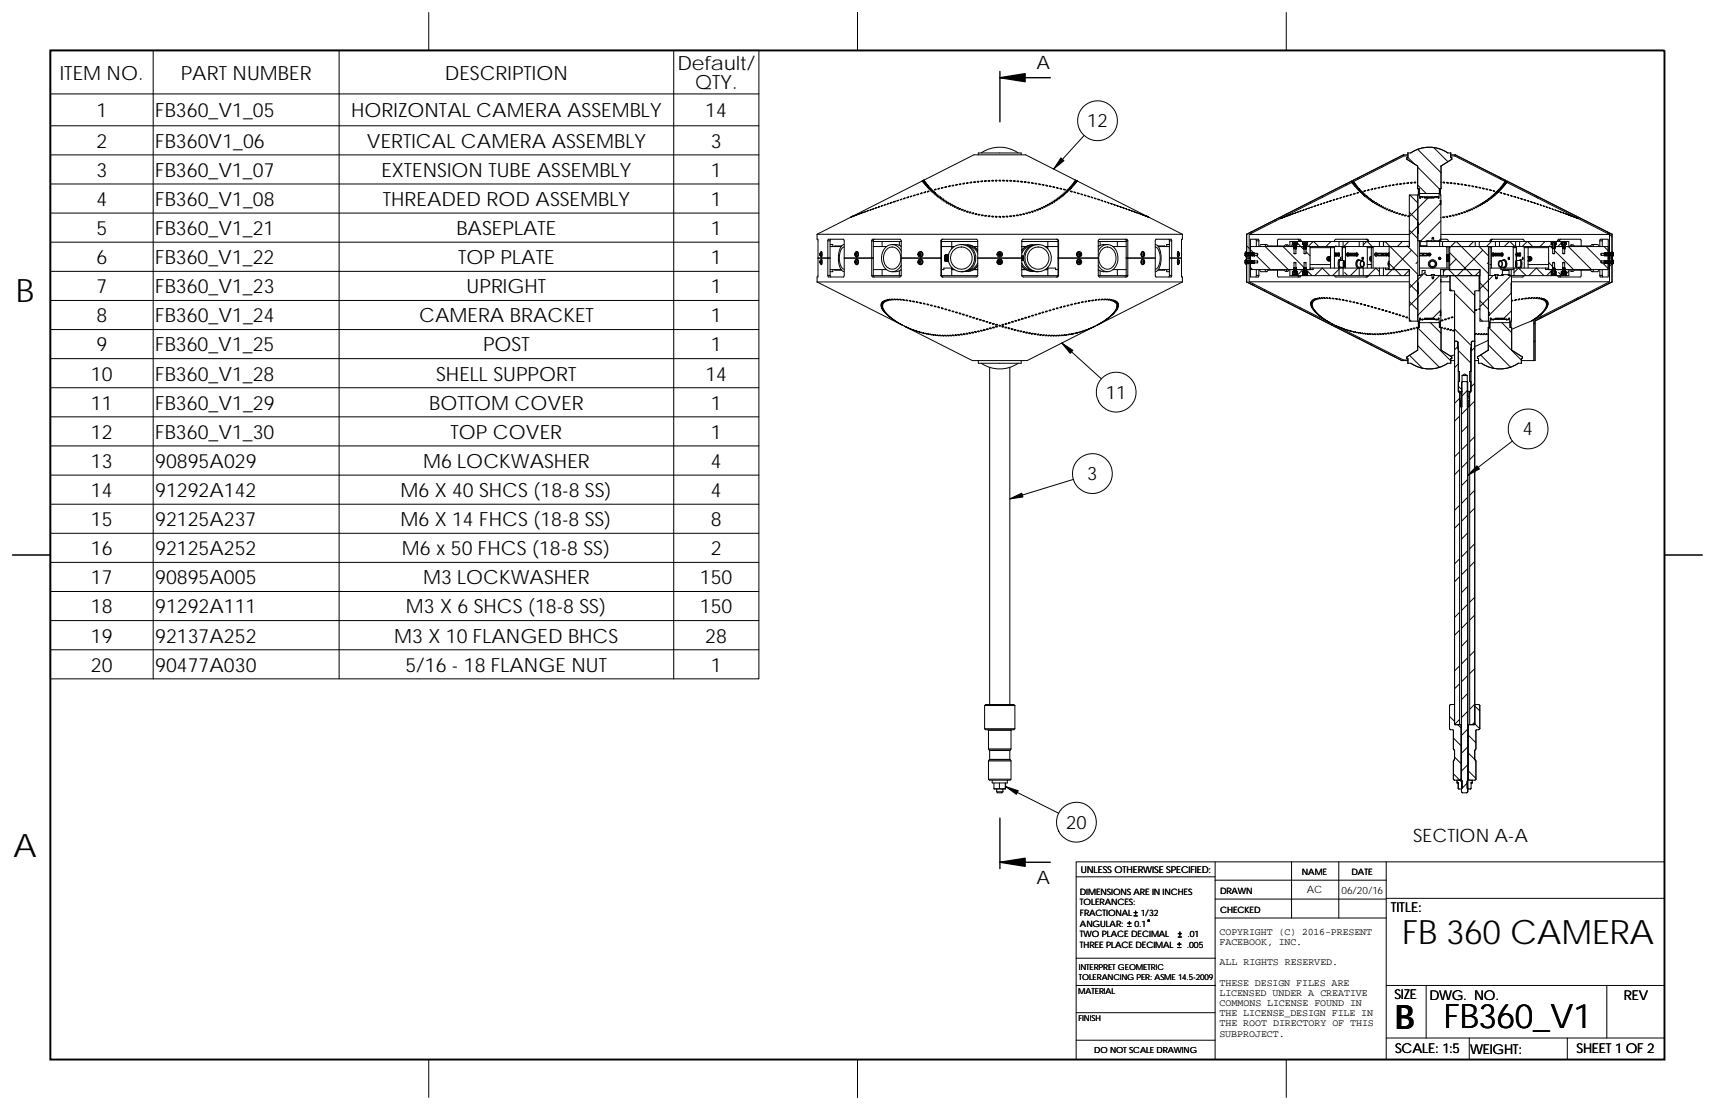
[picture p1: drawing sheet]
<svg xmlns="http://www.w3.org/2000/svg" width="432mm" height="279mm" viewBox="0 0 432 279" stroke-linecap="round" stroke-linejoin="round" font-family="sans-serif">
<defs><g id="words">
<g font-size="8.5">
<text x="353.1" y="237.6">FB 360 CAMERA</text>
<text x="351.3" y="259">B</text>
<text x="363.5" y="258.8">FB360_V1</text>
</g>
<g font-size="8.1">
<text x="4" y="75.9">B</text>
<text x="3.3" y="215.6">A</text>
</g>
<g font-size="4.9">
<text x="170.5" y="17.5">Default/</text>
<text x="15.1" y="20">ITEM NO.</text>
<text x="45.5" y="20">PART NUMBER</text>
<text x="112" y="20">DESCRIPTION</text>
<text x="175" y="22.5">QTY.</text>
<text x="24.3" y="29.5">1</text>
<text x="39.1" y="29.5">FB360_V1_05</text>
<text x="88.4" y="29.5">HORIZONTAL CAMERA ASSEMBLY</text>
<text x="177.6" y="29.5">14</text>
<text x="24.3" y="37.2">2</text>
<text x="39.1" y="37.2">FB360V1_06</text>
<text x="92.4" y="37.2">VERTICAL CAMERA ASSEMBLY</text>
<text x="179" y="37.2">3</text>
<text x="24.3" y="44.5">3</text>
<text x="39.1" y="44.5">FB360_V1_07</text>
<text x="96" y="44.5">EXTENSION TUBE ASSEMBLY</text>
<text x="179" y="44.5">1</text>
<text x="24.3" y="51.8">4</text>
<text x="39.1" y="51.8">FB360_V1_08</text>
<text x="96.4" y="51.8">THREADED ROD ASSEMBLY</text>
<text x="179" y="51.8">1</text>
<text x="24.3" y="59.2">5</text>
<text x="39.1" y="59.2">FB360_V1_21</text>
<text x="114.9" y="59.2">BASEPLATE</text>
<text x="179" y="59.2">1</text>
<text x="24.3" y="66.5">6</text>
<text x="39.1" y="66.5">FB360_V1_22</text>
<text x="115.4" y="66.5">TOP PLATE</text>
<text x="179" y="66.5">1</text>
<text x="24.3" y="73.8">7</text>
<text x="39.1" y="73.8">FB360_V1_23</text>
<text x="117.5" y="73.8">UPRIGHT</text>
<text x="179" y="73.8">1</text>
<text x="24.3" y="81.1">8</text>
<text x="39.1" y="81.1">FB360_V1_24</text>
<text x="105.5" y="81.1">CAMERA BRACKET</text>
<text x="179" y="81.1">1</text>
<text x="24.3" y="88.5">9</text>
<text x="39.1" y="88.5">FB360_V1_25</text>
<text x="121.6" y="88.5">POST</text>
<text x="179" y="88.5">1</text>
<text x="22.9" y="95.8">10</text>
<text x="39.1" y="95.8">FB360_V1_28</text>
<text x="109.8" y="95.8">SHELL SUPPORT</text>
<text x="177.6" y="95.8">14</text>
<text x="22.9" y="103.1">11</text>
<text x="39.1" y="103.1">FB360_V1_29</text>
<text x="108.1" y="103.1">BOTTOM COVER</text>
<text x="179" y="103.1">1</text>
<text x="22.9" y="110.4">12</text>
<text x="39.1" y="110.4">FB360_V1_30</text>
<text x="113.5" y="110.4">TOP COVER</text>
<text x="179" y="110.4">1</text>
<text x="22.9" y="117.8">13</text>
<text x="39.1" y="117.8">90895A029</text>
<text x="106.5" y="117.8">M6 LOCKWASHER</text>
<text x="179" y="117.8">4</text>
<text x="22.9" y="125.1">14</text>
<text x="39.1" y="125.1">91292A142</text>
<text x="100.8" y="125.1">M6 X 40 SHCS (18-8 SS)</text>
<text x="178.9" y="125.1">4</text>
<text x="22.9" y="132.4">15</text>
<text x="39.1" y="132.4">92125A237</text>
<text x="100.9" y="132.4">M6 X 14 FHCS (18-8 SS)</text>
<text x="178.9" y="132.4">8</text>
<text x="22.9" y="139.8">16</text>
<text x="39.1" y="139.8">92125A252</text>
<text x="101.2" y="139.8">M6 x 50 FHCS (18-8 SS)</text>
<text x="179" y="139.8">2</text>
<text x="22.9" y="147.1">17</text>
<text x="39.1" y="147.1">90895A005</text>
<text x="106.5" y="147.1">M3 LOCKWASHER</text>
<text x="176.2" y="147.1">150</text>
<text x="22.9" y="154.4">18</text>
<text x="39.1" y="154.4">91292A111</text>
<text x="102.2" y="154.4">M3 X 6 SHCS (18-8 SS)</text>
<text x="176.2" y="154.4">150</text>
<text x="22.9" y="161.7">19</text>
<text x="39.1" y="161.7">92137A252</text>
<text x="99.3" y="161.7">M3 X 10 FLANGED BHCS</text>
<text x="177.6" y="161.7">28</text>
<text x="22.9" y="169.1">20</text>
<text x="39.1" y="169.1">90477A030</text>
<text x="102.1" y="169.1">5/16 - 18 FLANGE NUT</text>
<text x="179" y="169.1">1</text>
</g>
<g font-size="4.7">
<text x="261" y="17.4">A</text>
<text x="273.7" y="32">12</text>
<text x="278.4" y="100.4">11</text>
<text x="383.5" y="109.6">4</text>
<text x="273.7" y="120.8">3</text>
<text x="268.4" y="208.6">20</text>
<text x="355.8" y="211.9">SECTION A-A</text>
<text x="261" y="222.4">A</text>
</g>
<g font-size="3.4">
<text x="350.2" y="229.5">TITLE:</text>
<text x="351.1" y="251.6">SIZE</text>
<text x="359.9" y="251.6">DWG. NO.</text>
<text x="408.9" y="251.7">REV</text>
<text x="351.2" y="265.2">SCALE: 1:5</text>
<text x="370.1" y="265.2">WEIGHT:</text>
<text x="396.9" y="265.2">SHEET 1 OF 2</text>
</g>
<g font-size="2.5">
<text x="329" y="224.9">AC</text>
<text x="337.8" y="225">06/20/16</text>
<text x="307" y="235.3">COPYRIGHT (C) 2016-PRESENT</text>
<text x="307" y="237.9">FACEBOOK, INC.</text>
<text x="307" y="243">ALL RIGHTS RESERVED.</text>
<text x="307" y="248.1">THESE DESIGN FILES ARE</text>
<text x="307" y="250.7">LICENSED UNDER A CREATIVE</text>
<text x="307" y="253.2">COMMONS LICENSE FOUND IN</text>
<text x="307" y="255.8">THE LICENSE_DESIGN FILE IN</text>
<text x="307" y="258.4">THE ROOT DIRECTORY OF THIS</text>
<text x="307" y="260.9">SUBPROJECT.</text>
</g>
<text font-size="2.4" x="272.1" y="219.7">UNLESS OTHERWISE SPECIFIED:</text>
<g font-size="2.2">
<text x="327.8" y="220.2">NAME</text>
<text x="340.3" y="220.2">DATE</text>
<text x="271.9" y="225.3">DIMENSIONS ARE IN INCHES</text>
<text x="271.9" y="227.9">TOLERANCES:</text>
<text x="307.2" y="225">DRAWN</text>
<text x="271.9" y="233.2">ANGULAR:</text>
<text x="271.9" y="230.6">FRACTIONAL</text>
<text x="285.6" y="233.2">0.1</text>
<text x="287.2" y="230.6">1/32</text>
<text x="307.2" y="229.8">CHECKED</text>
<text x="271.9" y="235.9">TWO PLACE DECIMAL</text>
<text x="271.9" y="238.5">THREE PLACE DECIMAL</text>
<text x="298.8" y="238.5">.005</text>
<text x="299" y="235.9">.01</text>
</g>
<text font-size="2.1" x="275.5" y="265.1">DO NOT SCALE DRAWING</text>
<g font-size="2">
<text x="271.6" y="244.1">INTERPRET GEOMETRIC</text>
<text x="271.5" y="250.2">MATERIAL</text>
<text x="271.6" y="246.6">TOLERANCING PER: ASME 14.5-2009</text>
<text x="271.5" y="257">FINISH</text>
</g>
</g></defs>
<g fill="none" stroke="#000" stroke-width=".25">
<path d="M12.7 12.7h178.4v158.2h-178.4zM38.6 12.7v158.2M85.4 12.7v158.2M107.9 3.2v9.5M169.6 12.7v158.2M215.9 3.2v9.5M323.8 3.2v9.5M12.7 39h178.4M12.7 31.7h178.4M12.7 23.6h178.4M247.1 38.5a8.2 8.2 0 0 1 9.3 0M257.1 39v-.5h-10.8v.5"/>
<path d="M273 34.1l-7.7 8.4M353.4 39l.1 .2M353.4 39l-12.6 6.3M353.4 39h1.1M354.5 39.6l1.7 1.7M354.5 39.2h-1l-12.7 6.5M356.9 37.6l5.9 5.9M361 37.1l3.6 3.6M365.3 39.2h.9l12.7 6.5M365.3 39h1.1M366.4 39l12.5 6.3M366.4 39l-.2 .2"/>
<path d="M12.7 46.3h178.4M12.7 53.6h178.4M205.7 59h92M205.7 59l39.5-20h13l39.5 20M205.7 59v1.2l.3 .1v9l-.1 .4h-.2v1.3M214.2 54.7l.5-.3zM214.4 54.6l.4-.2zM214.6 54.5l.4-.2zM214.8 54.4l.5-.2zM215.2 54.3l.4-.2zM215.6 54.1l.4-.2zM216 54l.5-.2z"/>
<path d="M216.6 53.8l.4-.2zM217.1 53.6l.5-.2zM217.7 53.4l.5-.3zM218.3 53.1l.5-.2zM219 52.9l.5-.2zM219.7 52.7l.4-.2zM220.4 52.4l.5-.2zM221.1 52.1l.5-.2zM221.8 51.9l.5-.2zM222.6 51.6l.5-.2zM223.4 51.4l.5-.2zM224.2 51.1l.5-.2z"/>
<path d="M225 50.8l.5-.1zM225.8 50.5l.5-.1zM226.7 50.2l.4-.1zM227.5 50l.4-.2zM228.3 49.7l.5-.1zM229.2 49.4l.4-.1-.4 .3zM230.1 49.2l.4-.1zM230.9 49l.4-.2zM231.7 48.7l.5-.1zM232.2 45.6l.5-.3zM232.2 45.6l.5-.2zM232.3 45.6l.4-.2z"/>
<path d="M232.3 45.7l.4-.2zM232.3 45.7l.5-.2zM232.4 45.8l.5-.2zM232.5 45.9l.4-.2zM232.6 46l.4-.2zM232.6 48.5l.5-.2zM232.7 46.1l.4-.1zM232.8 46.3l.4-.2zM232.9 46.4l.5-.2zM233 46.6l.5-.2zM233.2 46.8l.4-.2zM233.3 47l.5-.2z"/>
<path d="M233.5 48.2l.4-.1zM233.6 47.1l.4-.1zM233.8 47.3l.4-.1zM233.9 47.5l.5-.1zM234.1 47.8l.5-.2zM234.3 48l.5-.1zM234.7 48.2l.4-.1-.3 .2zM234.7 47.8v.1M234.8 48.5l.5-.2zM235.1 48.7l.5-.1zM235.2 47.8l.5-.2zM235.4 48.9h.5z"/>
<path d="M235.7 49.2l.5-.1-.3 .2zM236.1 49.4l.4-.1-.3 .3zM236.1 47.5l.5-.1zM236.4 49.7l.4-.1-.2 .2zM236.8 49.9h.4l-.4 .2zM237 47.3l.5-.1zM237.1 50.2h.5zM237.5 50.5l.5-.1-.4 .2zM237.9 50.8l.5-.1-.3 .2zM237.9 47.1l.5-.1zM238.4 51h.4l-.3 .1zM238.8 46.9l.5-.1-.4 .2z"/>
<path d="M238.8 51.3l.4-.1-.3 .2zM239.3 51.5h.4l-.3 .2zM239.7 46.7l.5-.1-.3 .2zM239.8 51.8l.4-.1-.2 .2zM240.3 52h.4l-.2 .2zM240.6 46.5l.4-.1-.2 .2zM240.8 52.3h.5l-.3 .2zM241.5 52.5h.4l-.2 .2zM241.5 46.4l.5-.1-.3 .2zM242 52.8h.5l-.4 .1zM242.4 46.2h.5l-.3 .1zM242.7 53h.4l-.2 .2z"/>
<path d="M243.3 46.1l.5-.1-.3 .2zM243.3 53.3l.5-.1-.3 .2zM244.1 53.4l.4 .1-.4 .1zM244.2 46l.5-.1-.2 .1zM244.8 53.6l.4 .1-.4 .1zM245.5 53.8l.4 .1-.3 .1zM246.1 45.7h.4l-.4 .1zM247 45.6h.4l-.4 .2zM247.9 54.3h.5l-.3 .1zM247.9 45.5l.4 .1-.4 .1zM248.8 45.5h.4l-.2 .1zM248.8 54.4h.5l-.4 .1z"/>
<path d="M249.7 54.5h.4l-.2 .1zM250.6 54.5l.4 .1-.2 .1zM250.6 45.4l.4 .1-.4 .1zM251.5 54.5l.4 .1zM251.5 45.4l.4 .1-.3 .1zM252.4 45.4l.5 .1-.4 .1zM253.3 45.4l.5 .1zM253.3 54.4l.5 .1-.3 .1zM254.2 54.4l.5 .1h-.4zM254.3 45.4l.4 .2h-.4zM255.1 54.3h.4l-.2 .1zM255.2 45.5l.4 .1-.3 .1z"/>
<path d="M255.9 54.2h.5l-.3 .1zM256.1 45.6l.4 .1zM256.7 54l.5 .1-.3 .1zM257 45.6l.4 .2h-.3zM257.5 53.8l.5 .1zM257.9 45.7l.4 .2h-.3zM258.3 53.6l.4 .1-.3 .1zM258.8 45.9l.4 .1h-.3zM259 53.4l.4 .1-.3 .1zM259.7 53.2a.22 .22 0 0 1 .4-.1 .22 .22 0 0 1-.1 .4 .22 .22 0 0 1-.3-.2zM259.7 46l.4 .1zM260.4 52.9l.4 .2h-.4z"/>
<path d="M260.6 46.1l.4 .2h-.3zM261 52.7l.4 .2h-.2zM261.5 46.3l.4 .1zM261.6 52.5l.4 .1-.3 .1zM262.1 52.3l.5 .1zM262.4 46.4l.4 .2zM262.7 52l.4 .1zM263.3 51.7l.4 .2h-.5zM263.3 46.6l.4 .2zM263.7 51.4l.5 .2h-.4zM264.2 46.8l.4 .2zM264.2 51.2l.4 .2h-.3z"/>
<path d="M264.6 50.9l.5 .2zM265.1 50.7l.4 .1zM265.1 47l.4 .2zM265.5 50.4l.4 .2zM265.9 50.2l.4 .1zM266 47.2l.4 .2zM266.2 49.9l.5 .1zM266.6 49.6l.5 .2zM266.9 47.4l.4 .2zM267 49.3l.4 .2zM267.3 49.1l.4 .1zM267.6 48.8l.4 .2z"/>
<path d="M267.8 47.6l.4 .2zM267.9 48.6l.4 .1zM268.1 48.3l.5 .2zM268.4 48.1l.5 .2zM268.6 47.9l.5 .1zM268.7 47.8v.1M268.9 47.6l.4 .2zM269.1 47.4l.4 .2zM269.3 47.2l.4 .2zM269.5 47l.4 .2zM269.5 48.1l.5 .2zM269.6 46.8l.5 .2z"/>
<path d="M269.8 46.6l.5 .2zM269.9 46.4l.5 .3zM270.1 46.2l.5 .3zM270.2 46.1l.5 .2zM270.3 46l.5 .2zM270.4 48.3l.4 .2zM270.4 45.8l.5 .3zM270.5 45.7l.5 .3zM270.6 45.6l.4 .2zM270.6 45.5l.5 .3zM270.7 45.5l.5 .2zM270.7 45.4l.5 .2z"/>
<path d="M270.8 45.3l.5 .3zM270.8 45.4l.4 .2zM271.2 48.6l.5 .2zM272.1 48.8l.5 .2zM273 49.1l.4 .2zM273.8 49.3l.5 .2zM274.7 49.6l.4 .2zM275.5 49.8l.5 .3zM276.3 50.1l.5 .2zM277.2 50.4l.4 .2zM278 50.6l.4 .3zM278.8 50.9l.5 .2z"/>
<path d="M279.6 51.2l.4 .2zM280.4 51.4l.4 .3zM281.1 51.7l.5 .2zM281.9 51.9l.4 .3zM282.6 52.2l.5 .2zM283.3 52.5l.5 .2zM284 52.7l.5 .2zM284.6 52.9l.5 .3zM285.3 53.1l.4 .3zM285.9 53.4l.4 .2zM286.4 53.6l.5 .2zM286.9 53.8l.5 .2z"/>
<path d="M287.4 53.9l.4 .3zM287.8 54.1l.5 .2zM288.1 54.2l.5 .2zM288.4 54.3l.5 .2zM288.6 54.4l.5 .2zM288.7 54.4l.5 .3zM297.7 59v1.2l-.2 .2v9.2l.2 .1v1.3M313.9 59v4.6M313.9 59h.1M314.9 58.4l.3 .3M320.9 55.4l.2 .2M322.3 55l-7.8 4"/>
<path d="M322.3 54.7l.5-.3v.4M322.3 54.7v.3M322.3 54.7l-8.4 4.3M322.4 55l.4-.2zM322.5 55l.5-.3zM322.7 54.9l.5-.2zM322.8 54.8l-.5 .2M322.8 54.4l17.5-8.8zM323 54.8l.4-.2zM323.3 54.7l.5-.3zM323.7 54.5l.5-.2zM323.9 53.9l.2 .2"/>
<path d="M324.2 54.3l.5-.2zM324.7 54.2l.5-.3zM325.3 54l.4-.3zM325.9 53.7l.4-.2zM326.5 53.5l.5-.2zM327.2 53.3l.4-.3zM327.8 53l.5-.2zM328.5 52.8l.5-.2zM329.3 52.5l.4-.2zM329.8 50.9l.3 .2M330.1 52.2l.4-.2zM330.8 52l.5-.2z"/>
<path d="M331.6 51.7l.4-.2zM332.3 51.5l.5-.2zM332.8 49.4l.2 .2M333.2 51.2l.4-.2zM334 50.9l.4-.2zM334.8 50.6l.5-.1zM335.7 50.3l.4-.1-.5 .2zM336.5 50.1l.4-.2-.5 .3zM337.3 49.8l.5-.1zM338.2 49.6l.4-.2zM338.8 46.4l.2 .2M339 49.3l.5-.1z"/>
<path d="M339.9 49l.5-.1zM340.3 45.9l-17.5 8.9M340.3 45.9l.5-.2zM340.3 45.6l.5-.3v.4M340.3 45.6v.3M340.4 46l.5-.2zM340.4 45.9l.4-.2zM340.5 46.1l.5-.2zM340.6 46.2l.4-.2zM340.6 46.3l.5-.2zM340.7 48.9l.5-.2zM340.8 46.4l.4-.2z"/>
<path d="M340.8 45.7l-.5 .2M340.8 46.5l.5-.2zM341 46.6l.4-.1zM341.1 46.8l.4-.2zM341.2 46.9l.5-.1zM341.3 47.1l.5-.2zM341.5 47.3l.5-.2zM341.6 48.6l.5-.2zM341.7 47.5l.4-.2zM341.8 44.9l.2 .2M341.9 47.7l.4-.2zM342.1 47.9l.4-.1z"/>
<path d="M342.3 48.2l.5-.2zM342.5 48.4l.5-.2zM342.6 48.3v.1M342.8 48.6l.4-.1zM343 48.8l.5-.1zM343.3 49.1l.4-.1zM343.5 48.1l.4-.1-.3 .2zM343.6 49.3l.4-.1zM343.9 49.6l.4-.2-.3 .3zM344.2 49.8l.5-.1zM344.3 47.9l.4-.1zM344.5 50.1l.5-.1z"/>
<path d="M344.9 50.3l.5-.1-.4 .2zM345.2 47.7l.4-.1zM345.3 50.6l.4-.1-.2 .2zM345.6 50.9l.5-.1zM346.1 47.5l.4-.2-.3 .3zM346.1 51.1h.4l-.3 .1zM346.5 51.4l.5-.1zM347 51.6h.4l-.3 .2zM347 47.2h.4l-.3 .2zM347.4 51.9h.5zM347.7 41.8l.3 .3M347.8 47.1l.5-.1z"/>
<path d="M348.4 52.4h.5l-.2 .1zM348.7 46.9l.5-.1zM349 52.7l.5-.1-.3 .2zM349.6 52.9h.4l-.4 .1zM349.7 46.7h.4l-.3 .1zM350.2 53.2l.4-.1-.2 .2zM350.6 46.6l.4-.1-.2 .2zM350.7 40.3l.2 .3M350.8 53.4h.5l-.3 .1zM351.5 46.5l.4-.1zM351.5 53.6l.4 .1-.3 .1zM352.2 53.8h.4l-.3 .2z"/>
<path d="M352.4 46.3l.4-.1-.2 .2zM352.9 54h.4l-.3 .2zM353.7 54.2h.4l-.3 .2zM354.2 46.1h.4l-.3 .1zM354.2 40.1l2.7 1.7M354.2 40.1h.1M354.8 53.4l2.2 2.2M354.8 57.9l2.2 2.2M354.8 54.3l-.4 .1 .4 .1M355 49.1l2 2M355.1 46h.5l-.2 .1zM356 45.9h.5l-.3 .2z"/>
<path d="M356.9 46.6l2.2 2.1M356.9 42.1l5.5 5.5M356.9 41.8v5.7h.4v1.2h5.1v-1.2h.4v-5.7M356.9 41.8h.1M356.9 45.8v.1M357 58.3h.1M357 58.3v.4M357 56.4h.1M357 49.1v31.7M357 56v.4M357 56.4v1.9M357 56v2.7"/>
<path d="M357.1 47.5v1.6h-2.3v13h-6.5M357.2 47.5h.1l.1 2.3h.2M357.2 47.5h-.1M357.3 47.6l-.2 .2M357.6 49.5h.1M357.6 49.5v.1M357.6 49.8h.1M357.6 49.6h.1M357.6 49.6v.2M357.7 49.5l.3 .1M357.7 49.5h-.1M357.7 49.5l.1 .1"/>
<path d="M357.8 49.5h.1M357.8 49.5v.1M357.9 49.5h.1M357.9 49.5v.1M358 49.5h.2M358 49.5v.1M358.2 49.5l.3 .1M358.2 49.5h.1M358.2 49.6h.1M358.2 49.5v.1M358.5 49.6l.2 .1M358.5 49.6h.8v.1"/>
<path d="M358.6 49.6h1.9v.2M358.7 49.7h.6M359.3 49.7h1.7M359.3 49.6h1.2M359.3 49.7v.1M359.5 49.8l-4.7 4.7M360.5 49.6h.7M360.5 49.6h.6M360.6 59.8h.3M360.6 59.8v.2M360.9 59.8v.2M361.1 49.6l-.1 .2-2.3-.1"/>
<path d="M361.2 49.6h-.1M361.6 49.5v.1M361.6 49.6h.1M361.6 49.5l-.4 .1M361.6 49.5h.1M361.7 49.5h-.1M361.7 49.5h.3M361.7 49.5l.1 .1M361.8 49.5h.2M361.9 49.5v.1M362 49.5h.2M362.2 49.5h.1"/>
<path d="M362.2 49.6h.1M362.2 49.6l-.1 .2M362.2 49.6v.2M362.2 49.5v.1M362.2 49.8h-.1M362.2 49.8h.1M362.6 47.5h.1M362.6 51.3l-7.8 7.7h-40.3v4.6M362.6 51.3l.1-.1v.2M362.6 51.3l.1 .1M362.6 47.5l.1 3.6M362.6 47.5h-.2l-.1 2.3h-.2"/>
<path d="M362.7 50.5v.1M362.7 51.2v.2M362.7 51.4l.1 .1M362.7 51h.1M362.7 50.6v.1M362.7 51.1v.1M362.7 50.9h.1M362.7 50.7v.4M362.7 50.7v.1M362.8 55.6l-5 5M362.8 59h42.4v4.6M362.8 50.5h-.2l.1 .1"/>
<path d="M362.8 54.7v.2M362.8 50.9v.6M362.8 51.5v9.1h-1.6v.2M362.8 41.8h.1M362.8 45.8v.2M363.3 54.6l.4 .1-.3 .1zM363.3 45.8l.4 .2h-.3zM364.1 54.5l.4 .1-.3 .1zM364.2 45.9l.5 .2zM364.9 54.3l.4 .2h-.4zM365.1 46l.5 .1-.4 .1zM365.5 40.1l-2.7 1.7"/>
<path d="M365.5 40.1v-.4h-.2v-1.2h-.8a8.2 8.2 0 0 0-9.3 0h-.7v1.2h-.3v.4M365.5 40.1h.1M365.7 54.1l.4 .2h-.3zM366 46.1l.5 .1-.3 .1zM366.4 54l.5 .1-.3 .1zM366.9 46.2l.5 .2h-.3zM367.1 53.8l.5 .1-.3 .1zM367.8 46.4l.5 .1zM367.8 53.6l.5 .1h-.3zM368.5 53.3l.5 .1-.4 .1zM368.7 46.5l.5 .1zM369.1 53.1l.5 .1-.2 .1z"/>
<path d="M369.7 46.6l.4 .2h-.3zM369.7 52.9l.5 .1h-.3zM370.3 52.6l.5 .1-.4 .1zM370.5 46.8l.5 .2zM370.8 52.3l.5 .2zM371.4 52.1l.4 .1zM371.5 46.9l.4 .3zM371.9 51.8l.4 .2h-.2zM372.3 47.2l.5 .1zM372.3 51.6l.5 .1zM372.8 51.3l.5 .1zM373.2 47.3l.5 .2z"/>
<path d="M373.3 51l.4 .2zM373.7 50.8l.4 .1zM374 50.5l.5 .2zM374.1 47.5l.5 .2zM374.4 50.2l.5 .2zM374.8 50l.4 .1zM375 47.8l.5 .1zM375.1 49.7l.5 .2zM375.4 49.4l.5 .2zM375.7 49.2l.5 .1zM375.9 48l.5 .2zM376 48.9l.5 .2z"/>
<path d="M376.3 48.7l.4 .2zM376.6 48.4l.4 .2zM376.8 48.2l.5 .2zM377 48l.5 .2zM377.2 48.3v.1M377.2 47.8l.5 .2zM377.3 44.5l.8 .7M377.4 47.5l.5 .3zM377.6 47.3l.5 .3zM377.7 48.4l.4 .3zM377.8 47.2l.5 .1zM378 46.9l.4 .3z"/>
<path d="M378.1 46.8l.5 .2zM378.2 46.6l.5 .2zM378.4 46.4l.4 .3zM378.5 46.3l.4 .2zM378.5 48.7l.5 .2zM378.6 46.2l.4 .2zM378.7 46.1l.4 .2zM378.7 46l.5 .2zM378.8 45.9l.5 .2zM378.8 45.8l.5 .3zM378.9 45.8l.5 .2zM378.9 45.7l.5 .3z"/>
<path d="M378.9 45.7l.5 .2zM378.9 45.7l.5 .2M378.9 45.3l.5 .3M378.9 45.3v.4M379.4 48.9l.5 .2zM379.4 45.6l17.5 8.8M379.4 45.9l17.5 8.9M379.4 45.6v.3M380.3 49.2l.4 .2zM381.1 49.4l.5 .2zM382 49.7l.5 .2zM382.8 50l.5 .1z"/>
<path d="M383.7 50.2l.4 .2zM384.5 50.5l.5 .2zM385.3 50.7l.5 .3zM386.1 51l.5 .2zM386.4 49.1l.8 .7M386.9 51.3l.5 .2zM387.7 51.5l.5 .3zM388.5 51.8l.5 .2zM389.3 52l.4 .3zM390 52.3l.5 .2zM390.7 52.6l.5 .2zM391.5 52.8l.4 .2z"/>
<path d="M392.1 53l.5 .3zM392.8 53.3l.5 .2zM393.4 53.5l.5 .3zM394 53.7l.5 .3zM394.6 53.9l.4 .3zM395.1 54.1l.5 .3zM395.5 54.3l.5 .2zM395.9 54.4l.5 .3zM396.3 54.6l.5 .2zM396.6 54.7l.4 .2zM396.8 54.7l.5 .3zM396.9 54.8l.5 .2"/>
<path d="M396.9 54.8l.5 .2zM396.9 54.4l.5 .3M396.9 54.4h.1M396.9 54.4v.4M397.4 54.7l8.5 4.3M397.4 55l7.8 4M397.4 54.7v.3M404.6 58.3l1.3 1.3M405.9 59v4.6M405.9 59h.1M12.7 68.3h178.4M12.7 61h178.4"/>
<path d="M12.7 75.6h178.4M205.7 71h92M206.5 64.1h.1M206.5 64.1v.1M206.5 65.8h.1M206.5 63.7l.3-.2a.69 .69 0 0 1-.1 1l-.2-.2M206.5 63.7v.6zM206.5 66.2l.3 .2M206.5 65.6l.3-.2v1M206.5 66.1h.1M206.5 63.8v.4zM206.5 65.6v.6z"/>
<path d="M206.5 65.7h.1M206.5 65.7v.4M206.5 65.7v.4zM206.5 63.8v.1M206.5 63.9v.2M206.7 63.6l.1-.3 .1 .4-.1 1-.1-.2M206.7 65.5l.1-.3v1.4l-.1-.2M206.8 63.3l.2 .4-.1 .8-.1 .2M206.8 65.2l.2 .5v.6l-.2 .3M208.4 60.6l.1-.4h3.9l.2 .4-.1 9-.2 .1h-3.7l-.2-.4M208.4 60.6v8.7M208.4 60.6h.6"/>
<path d="M208.4 69.3h.6M209 67.9h2.8M209 62.1h2.8M209 60.6v8.7M209 61.6h.7v.5M209 69.3l.1 .4M209 65h-3M209.1 60.2l-.1 .4M209.7 67.9v.5h-.7M210.2 67.9v.1h1.7M211.6 66.8l.5 .7 .5 .3M211.6 63.1a5.4 5.4 0 0 0 0 3.7"/>
<path d="M211.9 61.9h-1.7v.2M212.6 62.2l-.6 .3-.3 .6M212.6 61.6a1.85 1.85 0 0 0-1.3 1.7 6 6 0 0 0 .7 4.8l.6 .3M215.3 64.1h.2M215.3 64.1h.3M215.3 63.9v.2M215.3 63.8l.1-.1a.25 .25 0 0 1 .3 .3 .25 .25 0 0 1-.4 .1zM215.3 65.8h.3l-.2-.1-.1 .4M215.4 65.3h.4l.3 .4a.73 .73 0 0 1-.5 .9l-.4-.5zM215.4 63.6h.1a.45 .45 0 0 1 .5 .4 .45 .45 0 0 1-.5 .5l-.2-.4zM215.4 65.5h.1a.45 .45 0 0 1 .5 .4 .45 .45 0 0 1-.5 .5l-.2-.4zM215.4 65.6l.2 .3-.1 .3-.2-.3z"/>
<path d="M215.5 63.8l.1 .1h-.3zM215.5 64.1l.1 .1M215.5 63.9v.2M215.5 65.8v.3h-.2M215.5 63.4a.68 .68 0 0 1 .6 .6 .68 .68 0 0 1-.5 .7l-.4-.7zM215.6 66l-.3 .1M215.7 63.3a.74 .74 0 0 1 .5 .7 .74 .74 0 0 1-.5 .7M215.7 65.2a.73 .73 0 0 1 .5 .7 .73 .73 0 0 1-.5 .7M219.5 60.6l.2-.4h6.9l.3 .4-.1 9-.2 .1h-6.9l-.2-.4M219.5 60.6v8.7M219.5 60.6h.4M219.5 69.3h.4"/>
<path d="M219.9 60.6v8.7M219.9 60.8h7M219.9 67.9h3.3M219.9 62.1h3.3M219.9 65h-7.3M219.9 69.3l.3 .4M219.9 69.4h7M220.2 60.2l-.3 .4M221.8 76.8l.4 .2zM221.8 77l.5 .2zM221.8 76.5l.5 .3zM221.9 76.3l.5 .2z"/>
<path d="M221.9 77.2l.4 .3zM222 77.5l.4 .2zM222 76.1l.5 .2zM222.1 77.7l.4 .3zM222.1 60.8v1.3M222.1 67.9v1.5M222.2 75.9l.4 .3zM222.2 78l.5 .2zM222.4 75.8l.5 .2zM222.4 78.3l.5 .2zM222.6 78.5l.5 .3zM222.7 75.6l.5 .2z"/>
<path d="M222.9 78.8l.5 .2zM223 75.5l.5 .2zM223.1 79.1l.5 .2zM223.3 62.7a1.99 1.99 0 0 1 2.1-.4 1.99 1.99 0 0 1 1.3 1.7 2.69 2.69 0 0 1-2.2 3.8 3 3 0 0 1-1.2-5.1zM223.4 79.3l.5 .3zM223.5 75.4l.4 .2zM223.7 79.6l.5 .2zM223.9 75.3l.5 .2zM224 79.9l.5 .2zM224.5 75.3l.5 .2zM224.6 61.6a3.5 3.5 0 0 0-2.2 5.4 2.4 2.4 0 0 0 2.3 1.4 2.4 2.4 0 0 0 2.2-1.6M224.6 61.6l1.2 .3 1.1 1.3"/>
<path d="M224.6 61.6h1.3l1 .5M225.1 75.3l.5 .2zM225.8 75.3l.5 .2zM226.4 60.8v1M226.4 68.2v1.2M226.5 75.3l.5 .2zM226.7 61.9h.2M226.7 68h.2M226.9 67.9l-1.2 .5h-1.1M227.3 75.4l.5 .2zM228.1 75.5l.5 .2zM228.9 75.7l.5 .1z"/>
<path d="M229.8 75.8l.5 .1-.3 .1zM230.7 76l.4 .2zM231.4 63.9l.2-.1 .2 .2-.2 .2-.2-.1M231.4 64.1h.1M231.4 63.9v.2M231.4 66.1h.1M231.5 65.8v.3M231.5 64.1l.1 .1M231.5 63.9v.2M231.5 66.1h.2M231.6 76.1l.5 .2h-.3zM231.6 65.7l-.2 .1"/>
<path d="M231.6 63.8l-.2 .1M231.7 63.3a.7 .7 0 0 1 .7 .7 .7 .7 0 0 1-.7 .7M231.7 65.2a.7 .7 0 0 1 .7 .7 .7 .7 0 0 1-.7 .7M232.5 76.3l.4 .2zM233.4 76.6l.4 .2zM234.3 76.8l.5 .1-.4 .1zM235.2 77l.5 .2zM236.1 77.3l.5 .1zM236.9 60.6l.3-.4h8.6l.4 .4-.1 9-.3 .1h-8.6l-.3-.4M236.9 60.6h.1M236.9 60.6v8.7M236.9 69.3h.1"/>
<path d="M237 77.5l.5 .2zM237 60.8h9.2M237 60.6v8.7M237 69.3l.4 .4M237 69.4h9.1M237 65h-10.1M237.4 60.2l-.4 .4M237.9 65.2v.1M237.9 64.7v.5M237.9 65.1h.1M237.9 65.1l.1 .1M237.9 64.7h.1"/>
<path d="M237.9 65.2h.1M237.9 64.8l.1-.1-.1 .1M237.9 64.8h.1M237.9 65h.1M237.9 64.8l.2 .1M237.9 65.3h.2M237.9 65.4v.1M237.9 65l.2 .1M237.9 64.6v.1M237.9 65.3h.1M237.9 64.5h.1M237.9 65.4h.1"/>
<path d="M237.9 64.6h.1M237.9 65.2v.2M237.9 64.6l.2 .1M237.9 64.4v.1M237.9 65.5h.2M237.9 65.5l.1 .1M237.9 65.4l.2 .1M238 64.3l.1 .1M238 65.6h.1M238 65.6v.1M238 64.5h-.1M238 64.5l-.1 .2"/>
<path d="M238 64.3l-.1 .1M238 77.8l.4 .1h-.4zM238 64.5h.1M238 65.6h.3M238 64.3h.1M238 65.7h.1M238 64.2l-.2 .8 .2 .7M238 65.6h.2M238 64.2v.1M238 64.2l.1 .1M238 65.7v.1M238 64.2h.1"/>
<path d="M238 65.2h-.1M238 64.2h.2M238 64.9l-.1 .1M238 65.7h.2M238 65.2h.1M238 65.3l-.1 .1M238 64.7h.2M238 64.9l.3 .1M238 65.2l.3 .1M238 64.7l.1 .1M238 64.9h-.1h.1M238 64.2l.2 .1"/>
<path d="M238.1 65.3l.2 .1M238.1 65h.1M238.1 64.2h.1M238.1 64.6h.1M238.1 64.6h-.2M238.1 65.3v.1M238.1 65.7l-.1 .1M238.1 64.4h-.2M238.1 64.8h.2l-.3 .1M238.1 65.2l.2 .1M238.1 65.5h.1M238.1 64.9h-.1"/>
<path d="M238.1 64.8h-.2M238.1 65.2l-.2 .1M238.1 64.4l-.2 .1M238.1 64.4h.1M238.1 65h.2M238.1 65h-.2M238.1 65.5l-.1 .1M238.1 65.5l.2 .1M238.1 64.7h-.1M238.1 65.6l.2 .1M238.1 65.3h.1M238.1 64.5v.1"/>
<path d="M238.1 65.4h.2M238.1 65.4h-.2M238.1 65.1l-.1 .1M238.1 64.6h.2M238.1 65.6h.1M238.1 65.6l-.1 .1M238.1 64.4l.2 .1M238.1 64.4l-.1 .1M238.1 64.3h-.1M238.1 64.3h.1M238.1 64.7h.1M238.1 64.7l.2 .1"/>
<path d="M238.1 64.9l.2 .1M238.1 65.7h.1M238.2 64.3h-.2M238.2 64.3h.1M238.2 64.7l.1 .1M238.2 64.5v.1M238.2 65.7h.2M238.2 64.5l.1 .1M238.2 65.7h-.2M238.2 64.6h.2M238.2 65.6v.1M238.2 65.3h-.2"/>
<path d="M238.2 64.2l-.1 .1M238.2 65.6l-.2 .1M238.2 64.4h.1M238.2 65.5h-.1M238.2 64.4l.2 .1M238.2 64.2h.2M238.2 64.2h-.2M238.2 65.7l-.1 .1M238.2 65.6l.2 .1M238.2 64.2h.1M238.2 64.3h.2M238.2 65.7h.1"/>
<path d="M238.3 65.6h-.1M238.3 64.3h.1M238.3 64.3h-.2M238.3 65.3h-.2M238.3 65h.1M238.3 65l-.2 .1M238.3 65.8h.1M238.3 65.7h.1M238.3 64.6l-.2 .1M238.3 64.8l-.2 .1M238.3 64.5h.1M238.3 64.6l-.3 .1"/>
<path d="M238.3 64.5h-.2M238.3 65.4h.1M238.3 65.4l-.2 .1M238.3 64.5l-.2 .1M238.3 64.3l-.2 .1M238.3 65.3h.3M238.3 65.3h-.1M238.3 65.3h.1M238.3 65.6h.1M238.3 64.7h.2M238.3 64.7h-.2M238.3 64.8h.1"/>
<path d="M238.3 65.1h.1M238.3 65.1l.2 .1M238.3 65.3h.2M238.3 65.1l-.3 .1M238.3 65.1l-.2 .1M238.4 65.4h.1M238.4 65.4l.1 .1M238.4 65.4l-.2 .1 .2 .1M238.4 65.7h-.2M238.4 64.5h.1M238.4 64.6h-.1M238.4 64.5h-.2"/>
<path d="M238.4 65.4l-.2 .1M238.4 64.4v.1M238.4 64.2h.1M238.4 64.2h-.2M238.4 65.7h.1M238.4 65.6h.2M238.4 65.6h-.2M238.4 65.6h.1M238.4 64.6l.3 .1M238.4 64.3l.2 .1M238.4 64.3l-.2 .1M238.4 65.6h-.1"/>
<path d="M238.4 64.6l.2 .1M238.4 65h.1M238.4 65l.2 .1M238.4 64.8l.2 .1M238.4 64.3h.1M238.4 65.4l.2 .1M238.4 64.5h.2M238.4 64.5l.3 .1M238.4 64.2l.2 .1M238.4 64.2l-.2 .1M238.5 64.3l.2 .1M238.5 64.3l.1 .1"/>
<path d="M238.5 65.6h.2M238.5 65.6h.1M238.5 64.2h.2h-.3M238.5 64.2h-.2h.1M238.5 65.7h.2M238.5 65.2h.2M238.5 64.7h.2M238.5 64.7l-.2 .1M238.5 64.9h-.4M238.5 64.9l-.2 .1M238.5 65.2h-.4M238.5 64.2l.2 .1"/>
<path d="M238.5 64.9h.1M238.5 64.2h-.1M238.5 64.2h.2M238.5 65.3h-.3M238.5 64.6h.2M238.5 64.6h-.1M238.5 64.7h.1M238.5 64.5v.1M238.5 64.5l-.2 .1M238.5 65.5h.2M238.5 65.5h.1M238.5 65.5l-.1 .1"/>
<path d="M238.6 64.4h.1M238.6 64.4l-.2 .1M238.6 64.9h.1M238.6 65h.1M238.6 64.8h.1l-.1 .1M238.6 65.2h.1M238.6 65.1v.1M238.6 65h-.2M238.6 64.8h-.2M238.6 65.6h.1M238.6 65.6l-.2 .1M238.6 65.4h.1"/>
<path d="M238.6 65.4h-.2M238.6 64.7h.1M238.6 65.3h.1M238.6 65.6h.2M238.6 64.5l.1 .1M238.6 64.3h-.2M238.6 65.5h.1M238.6 64.4l.2 .1M238.6 65.5l.2 .1M238.6 65.5l-.1 .1M238.6 64.4l.2-.1zM238.6 65.2l-.2 .1 .2-.1"/>
<path d="M238.6 64.9l-.2 .1M238.6 64.9v.1M238.6 65.7h-.3M238.6 65.7h.1M238.7 65.7h-.2M238.7 65.6v.1M238.7 65.3l-.3 .1M238.7 64.6h.1l-.2 .1M238.7 65.3l-.1 .1M238.7 64.3h.1M238.7 65.3v.1M238.7 64.3h-.2"/>
<path d="M238.7 65.3h-.2M238.7 64.7l-.1 .1M238.7 64.8h.1M238.7 64.5h-.1M238.7 64.5h.1M238.7 65.5h-.1M238.7 65.5l-.2 .1M238.7 65.5h.1M238.7 64.2v.1M238.7 64.4h.1M238.7 64.4h-.1M238.7 65.7h.1"/>
<path d="M238.7 64.2h-.2M238.7 65.6l-.2 .2M238.7 65.6h.1M238.7 65.6l.1 .1M238.7 64.7h.1M238.7 64.9h-.1M238.7 64.2h.1M238.7 64.5l-.3 .1M238.7 65.4l-.1 .1M238.8 65.6h-.1M238.8 65.5h-.1M238.8 65.7h.1"/>
<path d="M238.8 65.7h-.1M238.8 65.8h.1M238.8 64.2l-.1 .1M238.8 65.8h-.8M238.8 65.7h-.5M238.8 64.2h-.8M238.8 64.2h.1M238.8 78l.5 .2h-.3zM239.6 67.9v-.4h-2v.4h-.6M239.6 62.1h-2.6M239.6 60.8v1.3h.7h-.5l-.2 .5M239.6 67.9h.7"/>
<path d="M239.6 67.3v.4l.3 .2M239.6 67.9v1.5M239.7 78.3l.5 .1zM239.8 62.1h.1M240.6 78.6l.5 .1zM241.5 78.8l.5 .2h-.4zM242 61.6a3.4 3.4 0 0 1 3.7 3.4 3.4 3.4 0 0 1-3.7 3.4M242.4 79.1l.4 .1-.3 .1zM243.2 61.7a3.2 3.2 0 0 1 3 1.4M243.2 79.4l.5 .1-.3 .1zM243.5 61.6a3.3 3.3 0 0 1 2.7 1.4M243.9 62a3.1 3.1 0 0 1 2.3 1.7"/>
<path d="M244.1 79.7h.5l-.3 .1zM245 79.9l.4 .1-.3 .1zM246.2 66.2a2.98 2.98 0 0 1-2.3 1.8M246.2 66.8a3.2 3.2 0 0 1-3 1.5M246.2 67a3.3 3.3 0 0 1-2.7 1.3M246.2 65h11.1M246.2 67.9h-1M246.2 62.1h-1M251 66l.3 .5 .5 .1 .5-.3 .1-.5-.3-.5-.5-.1-.5 .3-.1 .6M251.5 65.8v.3M251.5 63.9v.2M251.5 64.1l.2 .1"/>
<path d="M251.5 66.1h.3M251.7 65.7l.2 .1M251.7 65.7l-.2 .1M251.7 63.8l.2 .1M251.7 63.8l-.2 .1M251.9 65.8v.2M251.9 65.7v.3M251.9 63.9v.2M251.9 64.1l-.2 .1M251.9 66l-.1 .1M257.3 64.5v1M257.3 64.8v.2"/>
<path d="M257.3 64.8v.4M257.3 66.2l1.1 1.3 1.1 .5M257.3 64.7h.1M257.3 67a3.4 3.4 0 0 0 2.7 1.3M257.3 66.8a3.3 3.3 0 0 0 2.9 1.5M257.3 60.8h9.1M257.3 62.1h1M257.3 64.4h.1M257.3 65v.2M257.6 64.4h-.3l.1 .6M257.6 65.5h-.3M257.6 64.4l.1 .3z"/>
<path d="M257.7 65h-.3l-.1 .5M257.7 65v.2M257.7 65v-.3v.5M257.7 65.2l-.1 .3M258.1 79.9l.4 .1-.3 .1zM258.3 67.9h-1M259.5 62l-1.5 .7-.7 1M259.8 79.4h.4l-.2 .2-.2-.1zM260 61.6a3.3 3.3 0 0 0-2.7 1.4M260.2 61.7a3.3 3.3 0 0 0-2.9 1.4M260.7 79.1h.4l-.4 .2zM261.3 60.8h1"/>
<path d="M261.4 61.6a3.4 3.4 0 0 0-3.7 3.4 3.4 3.4 0 0 0 3.7 3.4M261.5 78.9h.5l-.3 .1zM262.4 78.6h.4l-.3 .2zM263.1 62.1h3.3M263.2 78.4l.5-.1-.2 .2zM263.5 62.1l.3 .1v.4M263.6 62.1h.1M263.8 67.3l-.1 .5-.6 .1h.7v1.5M263.8 67.9v-.4h2v.4h.6M263.8 60.8v1.3M264.2 78.1h.4l-.3 .2zM264.8 60.8h1"/>
<path d="M265 77.9l.5-.1-.2 .2zM266 77.6l.4-.1-.2 .2zM266 60.2l.4 .4M266.4 65h10.1M266.4 60.6h.1M266.4 60.6v8.7M266.4 69.3h.1M266.4 69.3l-.1 .3-.3 .1M266.4 69.4h-9.1M266.5 60.6l-.3-.4h-8.6l-.3 .2v9l.3 .3h8.5l.4-.4M266.5 60.6v8.7M266.9 77.4l.4-.1-.3 .2z"/>
<path d="M267.8 77.1l.4-.1-.2 .2zM268.7 76.9l.4-.1-.2 .2zM269.7 76.6h.3l-.4 .2zM270.5 76.5l.5-.1zM271.4 76.2h.5l-.4 .2zM271.7 63.3a.7 .7 0 0 0-.6 .7 .7 .7 0 0 0 .6 .7M271.7 65.2a.7 .7 0 0 0-.6 .7 .7 .7 0 0 0 .6 .7M271.8 65.7l.1 .1M271.8 63.8l.1 .1M271.9 65.8v.2M271.9 65.8h.1M271.9 63.9h.1"/>
<path d="M271.9 63.9v.2M272 65.8v.2M272 65.8l-.4 .1 .3 .2 .1-.1M272 63.9l-.3-.1v.3M272 63.9v.2M272 64.1h-.3M272 64.1l-.2 .1M272 66l-.2 .1M272.4 76h.4l-.4 .2zM273.2 75.9l.4-.1-.3 .2zM274 75.8l.5-.2zM274.9 75.7l.5-.2z"/>
<path d="M275.7 75.5l.5-.1zM276.5 75.5l.4-.2zM276.5 67.9l1.2 .5h1.1M276.5 61.9h.2M276.5 68h.2M276.5 69.4h7M276.7 60.8h-.2h.5v1M277 60.8h4.3v1.3M277 68.2v1.2M277.2 75.4l.5-.1zM277.5 62.8a1.99 1.99 0 0 1 2-.5 1.99 1.99 0 0 1 1.3 1.7 2.69 2.69 0 0 1-2.2 3.8 3 3 0 0 1-1.1-5zM277.9 75.4l.4-.1-.3 .2z"/>
<path d="M278.5 75.4l.4-.1zM278.7 60.8h-1M278.7 60.8h.1M278.8 61.6a3.4 3.4 0 0 1 2.4 4.9 2.43 2.43 0 0 1-2.3 1.9 2.43 2.43 0 0 1-2.4-1.6M278.8 61.6l-1.2 .3-1.1 1.3M278.8 61.6h-1.3l-1 .5M279 75.5l.5-.2zM279.2 79.8l.5-.2zM279.5 79.6l.5-.3zM279.6 75.5l.4-.1zM279.8 79.3l.5-.2zM280 75.6l.4-.1z"/>
<path d="M280.1 79l.5-.2zM280.2 67.9h3.3M280.2 62.1h3.3M280.3 75.8l.5-.2zM280.3 78.8l.5-.3zM280.5 78.5l.5-.2zM280.6 75.9l.4-.1zM280.7 60.8h.1M280.7 60.8h1M280.8 78.2l.4-.2zM280.9 76.1l.4-.2zM280.9 78l.4-.3z"/>
<path d="M281 76.3l.4-.2zM281 77.7l.5-.2zM281.1 77.5l.5-.2zM281.1 76.5l.5-.2zM281.2 77l.4-.2zM281.2 76.7l.4-.1zM281.2 77.2l.4-.2zM281.3 60.8h2.2M281.3 67.9v1.5M281.7 60.8h1M283.3 60.2l.2 .4M283.5 60.6v8.7"/>
<path d="M283.5 65h7.4M283.5 60.6h.5M283.5 69.3h.5M283.5 69.3l-.2 .4M284 60.6l-.3-.4h-6.9l-.2 .2-.1 9 .3 .3h6.9l.3-.4M284 60.6v8.7M287.5 65.4l.4-.1 .3 .4a.75 .75 0 0 1-.4 .9l-.5-.5zM287.6 65.5l.3-.1 .2 .3v.4l-.2 .3a.48 .48 0 0 1-.5-.3 .48 .48 0 0 1 .2-.6zM287.6 63.5h.3l.2 .3-.2 .7a.53 .53 0 0 1-.5-.4 .53 .53 0 0 1 .2-.6zM287.6 63.4a.68 .68 0 0 1 .6 .6 .68 .68 0 0 1-.5 .7l-.4-.7zM287.8 63.3a.74 .74 0 0 0-.5 .7 .74 .74 0 0 0 .5 .7M287.8 65.2a.74 .74 0 0 0-.5 .7 .74 .74 0 0 0 .5 .7"/>
<path d="M287.8 64.1h.3M287.9 63.9l.1-.1 .1 .1M287.9 63.9h.2M287.9 63.9v.2M287.9 66v.1M287.9 65.6l.2 .3-.1 .3-.2-.3zM288.1 65.8h-.3M288.1 65.8v.2h-.2M288.1 65.8h-.2v.2M288.1 63.9v.2M288.1 66l-.2 .1M288.1 64.1l-.2 .1"/>
<path d="M290.9 62.2a3.1 3.1 0 0 1 1.2 3.4l-.3 1.2M290.9 61.6a1.82 1.82 0 0 1 1.3 1.6 6 6 0 0 1-.7 4.9l-.6 .3M291.5 61.9h1.7v.2M291.7 67.9h2.7M291.7 62.1h2.7M291.8 66.8l-.5 .7-.4 .3M293.2 67.9v.1h-1.7M293.8 67.9v.5h.6M294.3 60.2l.1 .4M294.4 60.6h.6M294.4 61.6h-.6v.5M294.4 60.6v8.7"/>
<path d="M294.4 65h3.1M294.4 69.3h.6M294.4 69.3l-.1 .4M295 60.6v8.7M295 60.6l-.1-.4h-3.9l-.1 .2v9l.2 .3h3.8l.1-.4M296.5 64l.1 .7 .2-.2M296.5 64l.2 .5 .2-.2M296.7 65.2l-.2 .2-.1 .7 .3 .5M296.7 63.3a1.16 1.16 0 0 0 0 1.4M296.8 65.5l-.1-.3-.1 1.4 .2-.2M296.8 63.6l-.2-.3-.1 .7M296.9 66h.1"/>
<path d="M296.9 65.8h.1M296.9 63.9h.1M296.9 65.6v.6zM296.9 65.7l.1 .1M296.9 63.8l.1 .1M296.9 66.1h.1M296.9 65.7v.4zM296.9 63.7v.6zM296.9 63.8v.4zM296.9 65.6l-.3-.2 .1 1 .2-.2M296.9 63.7l-.2-.2-.2 .5M297 65.8l-.1 .3"/>
<path d="M297 64.1l-.1 .1M297 63.9l-.1 .2M297.7 71l-39.1 19.8h-13.8l-39.1-19.8M313.5 64.3l.3 .2M313.5 66.2l.3 .2M313.5 66.1h.1M313.5 65.8v.3M313.5 65.6h.1M313.5 63.9h.3M313.5 63.8v.1M313.5 63.9v.3M313.5 63.7h.1"/>
<path d="M313.5 65.6v.2M313.5 66.1v.1M313.5 65.7h.1M313.5 63.7v.2M313.5 64.2v.1M313.5 63.8h.1M313.5 65.7v.1M313.5 63.8h.3v.4h-.3M313.5 64.2h.1M313.5 65.7h.3v.4h-.3M313.8 63.5l-.3 .2M313.8 65.4l-.3 .2"/>
<path d="M313.8 66.1h-.3M313.8 65.8h-.3v.3M313.8 64.1l-.3 .1M313.8 65.4l.1-.2-.1 .4M313.8 63.5l.1-.2-.1 .4M313.8 64.3h.1M313.8 65.6h.1M313.8 66.1l.1 .1M313.8 66.1h.1M313.8 63.7h.1M313.8 65.6h.2M313.8 66.1l.1 .5-.1-.2"/>
<path d="M313.8 64.3l.1 .4-.1-.2M313.9 63.7v.1M313.9 66.1l.2 .1M313.9 66.4v4.6M313.9 71l21.5 10.9M313.9 61.9l.6 .6M313.9 63.8h.1M313.9 64.5h.6v.5h-.6zM313.9 64.3v1.2M313.9 64.3h.1M313.9 66.2v.2h.6M313.9 71h.1"/>
<path d="M313.9 66.2h.1M313.9 65.7h.1M313.9 64.2h.1M313.9 64.2v.1M313.9 64.2l.1 .1M313.9 65.6h.1M313.9 66.1v.1M313.9 65.6v.1M313.9 66.1l.1 .1M313.9 66.1h.1M313.9 63.7h.1M313.9 63.7l.1 .1"/>
<path d="M314 64.3h.1M314 63.8h.1M314 66.2h.1M314 64.2v.1M314 63.7v.1M314 66.1v.1M314 65.6v.1M314 66.1h.1M314 65.6h-.1M314 64.2h.1M314 63.7h.1M314 64.2l.1 .1"/>
<path d="M314 66.1l.1 .1M314 63.7l.1 .1M314 65.6h.4M314.1 63.7h-.1M314.1 65.7h.1M314.1 66.2h.1M314.1 63.8h.1M314.1 64.3h.1M314.1 66.2h.3M314.1 64.2v.1M314.1 63.7v.1M314.1 64.2l.1 .1"/>
<path d="M314.1 66.1v.1M314.1 65.6v.1M314.1 66.1h.1M314.1 65.6h.1M314.1 64.2h.1M314.1 63.7h.1M314.2 66.1v.1M314.2 63.7v.1M314.2 63.7h.1M314.2 63.8l-.6 .6M314.2 63.8h.1M314.2 66.2h.1"/>
<path d="M314.2 64.3h.1M314.2 64.2v.1M314.2 64.2l.1 .1M314.2 66.1l.1 .1M314.2 66.1h.1M314.2 63.7l.1 .1M314.2 64.2h.1M314.3 65.6l-.1 .1M314.3 63.8h.1M314.3 64.3h.1M314.3 66.2h.1M314.3 63.7v.1"/>
<path d="M314.3 65.6v.1M314.3 66.1h.1M314.3 65.6h.1M314.3 64.2h.1M314.3 64.2v.1M314.3 64.2l.1 .1M314.3 66.1v.1M314.3 66.1l.1 .1M314.3 63.7l.1 .1M314.3 63.7h.1M314.3 65.6h.4M314.4 65.7h.1"/>
<path d="M314.4 66.2h.1M314.4 63.8h.1M314.4 64.3h.1M314.4 64.2v.1M314.4 63.7v.1M314.4 64.2h.1M314.4 63.7h.1M314.4 64.2l.1 .1M314.5 63.7v.1M314.5 63.7h.1M314.5 63.7h-.1M314.5 65.6l-.1 .1"/>
<path d="M314.5 64.3h.1M314.5 66.2h.1M314.5 63.8h.1M314.5 63.6v.2M314.5 64.3v.2M314.5 65h.3M314.5 63.6h-.6v.2M314.5 66.2h.3M314.5 65l.1 .6M314.5 66.2v4.7M314.5 65.5h-.6v.2M314.5 70.9l20.9 10.6"/>
<path d="M314.5 70.9h40.3M314.5 64.2v.1M314.5 64.2l.1 .1M314.5 66.1v.1M314.5 66.1h.1M314.5 64.2h.1M314.6 66.1v.1M314.6 63.7v.1M314.6 65.7h.1M314.6 63.8h.1M314.6 64.3h.1M314.6 66.2h.1"/>
<path d="M314.6 64.2h.1M314.6 64.2v.1M314.6 64.2l.1 .1M314.6 65.6h.1M314.6 65.6v.1M314.6 66.1l.1 .1M314.6 66.1h.1M314.6 63.7l.1 .1M314.6 63.7h.1M314.7 64.3h.1M314.7 63.8h.1M314.7 66.2h.1"/>
<path d="M314.7 64.2v.1M314.7 63.7v.1M314.7 65.6v.1M314.7 66.1h.1M314.7 65.6h-.1M314.7 64.2h.1M314.7 63.7h.1M314.7 64.2l.1 .1M314.7 66.1v.1M314.7 66.1l.1 .1M314.7 63.7l.1 .1M314.7 65.6h.4"/>
<path d="M314.8 63.7h-.1M314.8 65.7h.1M314.8 66.2h.1M314.8 63.8h.1M314.8 64.3h.1M314.8 66.2h.3M314.8 64.2v.1M314.8 63.7v.1M314.8 66.1v.1M314.8 65.6v.1M314.8 66.1l1.8 .1M314.8 65.6h.1"/>
<path d="M314.8 64.2h.1M314.8 64.2l1.8 .1M314.9 66.1l-.1 3.4 .2 .2a2.4 2.4 0 0 0 1.9-.2v-.2M314.9 64.2v1.5h1.7M314.9 63.8h1.7M314.9 66.2h.1M314.9 67.9h10.9M314.9 62.1h11M314.9 62.9l.9 .9M314.9 67.4l.5 .5M314.9 63.7v.1M314.9 63.7h.1"/>
<path d="M314.9 64.2v.1M314.9 63.8h.1M314.9 65.7h.1M314.9 64.3h.1M314.9 64.2l.1 .1M314.9 66.1v.1M314.9 66.1l.1 .1M314.9 65.6h.1M314.9 63.7l.1 .1M314.9 64.2h.1M315 65.7h.1M315 63.8h.1"/>
<path d="M315 64.3h.1M315 66.2h.1M315 64.2h.1M315 64.2v.1M315 66.1v.1M315 65.6h.1M315 63.7l.1 .1M315 63.7h.1M315 63.7v.1M315 64.2l.1 .1M315 65.6h.3M315.1 65.7h.1"/>
<path d="M315.1 66.2h.1M315.1 64.3h.1M315.1 63.8h.1M315.1 66.2h.5M315.1 64.2v.1M315.1 66.1v.1M315.1 65.6h.1M315.1 64.2h.1M315.1 63.7h.1M315.1 63.7v.1M315.2 64.2v.1M315.2 66.1v.1"/>
<path d="M315.2 63.7v.1M315.2 63.7h.1M315.2 64.3h.1M315.2 65.7h.1M315.2 63.8h.1M315.2 66.1l.1 .1M315.2 65.6h.1M315.2 64.2h.1M315.2 64.2l.1 .1M315.3 65.6l.5 .1M315.3 63.7v.1M315.3 63.7h.1"/>
<path d="M315.3 65.7h.1M315.3 63.8h.1M315.3 64.3h.1M315.3 66.2h.1M315.3 64.2v.1M315.3 66.1l.1 .1M315.3 65.6h.1M315.3 64.2h.1M315.3 64.2l.1 .1M315.3 63.7l.1 .1M315.4 65.7h.1M315.4 63.8h.1"/>
<path d="M315.4 66.2h.1M315.4 64.3h.1M315.4 64.2v.1M315.4 64.2h.1M315.4 66.1v.1M315.4 64.2l.1 .1M315.4 63.7h.1M315.4 63.7l.1 .1M315.4 63.7v.1M315.5 71.4l-.2 .3M315.5 65.7h.1M315.5 64.3h.1"/>
<path d="M315.5 63.8h.1M315.5 64.2l.1 .1M315.5 66.1l.1 .1M315.5 65.6h.1M315.5 64.2v.1M315.5 64.2h.1M315.5 63.7v.1M315.6 64.2v.1M315.6 63.7v.1M315.6 63.7h.1M315.6 64.3h.1M315.6 65.7h.1"/>
<path d="M315.6 66.2h.1M315.6 63.8h.1M315.6 66.1l.1 .1M315.6 65.6h.1M315.6 64.2h.1M315.6 64.2l.1 .1M315.7 63.7v.1M315.7 65.7h.1M315.7 63.8h.1M315.7 66.2h.1M315.7 64.3h.1M315.7 64.2h.1"/>
<path d="M315.7 64.2v.1M315.7 66.1l.1 .1M315.7 66.1v.1M315.7 64.2l.1 .1M315.7 63.7l.1 .1M315.7 63.7h.1M315.8 66.2h.1M315.8 65.7h.1M315.8 64.3h.1M315.8 63.8h.1M315.8 66.1h.1M315.8 66.1l-.2 .1"/>
<path d="M315.8 66.1v.1M315.8 63.8v.5M315.8 65.7v.4M316.2 60.2l.1 .4M316.3 64.3l3.6 3.6M316.3 69.3h.6M316.3 60.6v1.5M316.3 67.9v1.4M316.3 69.3l-.1 .4M316.3 60.6h.6M316.6 65.7l.1 .2-.1 .3M316.6 63.8l.1 .2-.1 .3"/>
<path d="M316.6 63.8v.5M316.6 65.7v.5M316.9 60.6v1.5M316.9 60.6v-.2a2.62 2.62 0 0 0-2-.2v3.6M316.9 67.9v1.4M317.1 67.9l.4 .5h1.4M318.5 72.9l-.3 .3M318.5 67.9l.3 .5h.2l.3-.4M318.6 62.1l5.8 5.8M318.9 61.6h-1.4l-.4 .5M318.9 61.6l.4 .4M318.9 61.6l-.4 .5"/>
<path d="M319.2 67.9l.2 .1h4M321.6 68v1.4l.3 .3h5.4l.3-.3M323 62.1l5.3 5.3M323.3 67.9l.3 .4h.6M323.4 61.9h-4l-.2 .2M323.8 62.1l.4-.5 .3 .5M323.8 67.9l.4 .4 .3-.4M324.2 61.6l-.6 .1-.3 .4M324.4 76l-.2 .2M324.8 67.9v1.5h.6M325.4 61.6l-.5 .5M325.4 69.4h1.3"/>
<path d="M325.4 61.6h.4M325.4 60.8v.8M325.5 68.5h.1M325.5 69.1v.1M325.5 68.6h.1M325.5 61.5v.1M325.5 69.1h.1M325.5 60.8h-.7v1.3M325.5 60.8v.6M325.5 61.3h.1M325.5 61.5h.1M325.5 69.1l.3 .1"/>
<path d="M325.5 68.6v.5M325.5 61.3v.1M325.5 60.8v.5M325.5 68.4l.1 .1M325.5 68.4h.1M325.5 68.4v.1M325.5 68.4l.1 .2M325.5 61.6h.1M325.5 69.2h.1M325.5 61.4h.3M325.6 68.5h.1M325.6 68.4l.1 .1"/>
<path d="M325.6 68.5l.1 .1M325.6 61.5h.1zM325.6 68.4h.1M325.6 61.4h.1M325.6 68.4l.2 .1M325.6 61.4l-.1 .1M325.6 68.6h.1M325.7 61.4l-.2 .1M325.7 61.4h.1M325.7 61.4v.1M325.7 61.6v.5M325.7 67.9v.5"/>
<path d="M325.7 61.4h-.1M325.7 68.5h.1M325.7 68.5v.1M325.7 67.9l.1 .1M325.7 68l.1 .1M325.7 68.3l.1 .1M325.7 68.1l.1 .1M325.7 68.2l.1 .1M325.7 68.4l.1 .1M325.7 68.5l.1 .1M325.7 67.9h.1M325.7 68.1h.1"/>
<path d="M325.7 68.4h-.1M325.7 68.6h.1M325.7 67.8l.1 .1M325.7 67.7l.1 .1M325.7 67.6l.1 .1M325.7 67.6h.1M325.7 67.5h.1M325.7 67.7h.1M325.7 61.6h.1M325.7 62.2l.1 .1M325.7 62h.1M325.7 61.7l.1 .1"/>
<path d="M325.7 68.2h.1M325.7 61.8l.1 .1M325.7 61.4l.1 .1M325.7 62l.1 .1M325.7 61.9l.1 .1M325.7 61.6l.1 .1M325.7 61.5l.1 .1M325.7 68.4h.1M325.7 62.4l.1 .1M325.7 62.3l.1 .1M325.7 62.1l.1 .1M325.7 61.8h.1"/>
<path d="M325.7 61.9h.1M325.7 62.1h.1M325.7 62.3h.1M325.8 61.5l-.2 .1M325.8 68.5h-.1M325.8 61.4v.1M325.8 61.6h.1M325.8 68.6h.1M325.8 62.5h.5M325.8 61.4h.1M325.8 61.5v.1M325.8 61.5l-.1 .1"/>
<path d="M325.8 60.8h.5M325.8 60.8h.2v.4M325.8 67.5h.1M325.8 69.2h.2M325.8 60.8h-.3M325.8 60.8v.4M325.8 61.5h.1M325.8 67.5h.5M325.8 68.6h-.3M325.8 61.1l-.3 .3M325.8 66.1l.2-.1 .3 .1M325.8 67.9h.1"/>
<path d="M325.8 67.7h.1M325.8 62.1v1.7M325.8 66.1v1.8M325.8 66.1h.5M325.8 61.5l-.3 .1M325.8 63.8l.2 .1 .3-.1M325.8 63.8h.5M325.8 68.1h-.1M325.8 68h-.1M325.8 67.9h-.1M325.8 67.8h-.1M325.8 67.7h-.1"/>
<path d="M325.8 62.1h.1M325.8 62h.1M325.8 62.2h.1M325.8 61.7h.1M325.8 68.4h.1M325.8 68.2h.1M325.8 68h.1M325.8 68.1h.1M325.8 61.7h-.1M325.8 61.8h-.1M325.8 61.5h-.1M325.8 61.9h-.1"/>
<path d="M325.8 61.6h-.1M325.8 61.4h-.1M325.8 62.5l.1 .1M325.8 67.5h-.1M325.8 68.4h-.1M325.8 68.3h-.1M325.8 68.2h-.1M325.8 68.3h.1M325.8 62h-.1M325.8 62.5h.1M325.8 62.4h-.1M325.8 62.3h-.1"/>
<path d="M325.8 62.2h-.1M325.8 62.1h-.1M325.8 61.9h.1M325.8 62.4h.1M325.8 61.8h.1M325.8 68.4h-.4v1M325.8 68.5h.1M325.9 67.4h-.1M325.9 67.4h.1M325.9 62.6h.1M326 68.8v.4h.3M326 69.2h.3"/>
<path d="M326.2 62.6h.1M326.3 68.2v.1M326.3 68.5v.1M326.3 68.3v.1M326.3 67.9v.1M326.3 68.1v.1M326.3 68.4v.1M326.3 61.5l.1 .1M326.3 67.5h.1M326.3 67.8l2 .1M326.3 67.7h.1M326.3 67.5v.1"/>
<path d="M326.3 67.9l.1 .5M326.3 60.8h.1M326.3 61.4h.1M326.3 62.5h.1M326.3 68v.1M326.3 68.1h.1M326.3 68.4h.4v1M326.3 68.5h.1M326.3 61.6h.1M326.3 61.7v.1M326.3 62.3h.1M326.3 69.2h.1"/>
<path d="M326.3 60.8v.4M326.3 68.8v.4M326.3 61.8v.1M326.3 61.5v.1M326.3 61.9v.1M326.3 61.6v.1M326.3 62v.1M326.3 61.4v.1M326.3 62.1h.1M326.3 62.2v.1M326.3 62.4v.1M326.3 67.6v.1"/>
<path d="M326.3 67.7v.1M326.3 67.8v.1M326.3 67.6h.1M326.3 67.8h.1M326.3 67.9h.1M326.3 68.2h.1M326.3 61.7h.1M326.3 61.8h.1M326.3 61.5h.1M326.3 61.9h.1M326.3 62h.1M326.3 62.2h.1"/>
<path d="M326.3 62.4h.1M326.3 62.1v.1M326.3 62.3v.1M326.3 68.4h.1M326.3 62.1v1.7M326.3 66.1v1.8M326.3 62.1h2.1M326.3 62.5l-.1 .1M326.3 68.3h.1M326.3 61.5h.2M326.3 69.2v-.4h-.5v.4M326.3 60.8v.4h-.5"/>
<path d="M326.3 68h.1M326.3 68.6h.3M326.3 68.6h.1M326.3 60.8h.3M326.3 68.5l.1 .1M326.4 68.4h.1M326.4 68.6h.1M326.4 61.4h.1M326.4 61.4l-.1 .1M326.4 68.4h-.1M326.4 61.6v.5M326.4 61.4l.2 .1"/>
<path d="M326.4 61.5h-.1M326.4 61.4l.1 .1M326.4 68.4l-.1 .1M326.5 68.5h-.1M326.5 68.4l-.2 .1M326.5 68.4h.1M326.5 68.5h.1M326.5 68.4l-.1 .1M326.5 61.4h.1M326.5 68.4v.1M326.5 61.4l.1 .1M326.5 68.4l.1 .1"/>
<path d="M326.5 69.2h.1M326.5 60.8h.1M326.6 68.4v.1M326.6 68.5h.1M326.6 68.5h-.1M326.6 68.5l-.2 .1M326.6 69.1l-.1 .1M326.6 68.6h.1M326.6 69.1h.1M326.6 61.5h-.1M326.6 61.5h.1M326.6 60.8v.5"/>
<path d="M326.6 69.1l-.3 .1M326.6 68.6v.5M326.6 61.3l-.3 .1M326.6 61.3h.1M326.7 61.2l1.6 1.7M326.7 60.8v.8h-.4M326.7 69.4h1.2M326.8 60.2l.3 .4M327.1 60.6v.2M327.1 69.4l-.3 .3M327.1 60.6h.5M327.4 77.5l-.2 .2"/>
<path d="M327.6 60.6l-.3-.4h-5.4l-.3 .3v1.4M327.6 60.6v.2M327.9 69.4h1.3M327.9 60.8v.8h.4M328 68.6h.1M328 69.1h.1M328 68.6v.5M328 69.1l.1 .1M328 61.5l.1 .1M328 68.5h.1M328 68.5l.2 .1M328 61.3l.1 .1"/>
<path d="M328 61.3h.1M328 69.1l.3 .1M328 67.9l-1.3 1.3M328 60.8v.5M328.1 61.6h.1M328.1 68.4h.1M328.1 68.4l.1 .1M328.1 68.4l-.1 .1M328.1 68.6h-.1M328.1 61.4h.2M328.1 68.4l.2 .1M328.1 61.4h.1l-.2 .1"/>
<path d="M328.1 60.8l-.1 .5M328.1 60.8h-1.6M328.1 68.5h.1M328.1 68.5l.3 .1h-.3M328.1 68.5l.1 .1M328.1 61.4l-.1 .1M328.2 68.5h.1M328.2 61.4h.1M328.2 68.4h.1M328.2 68.6h.1M328.2 61.4h-.1M328.2 68.4l.1 .1"/>
<path d="M328.2 61.5l-.1 .1M328.2 61.4l.1 .1M328.3 61.4h.1M328.3 61.5h.1M328.3 68.5v.1M328.3 68.5h.1M328.3 68.5l-.1 .1M328.3 68.6h.1M328.3 67.9v.1M328.3 68.2v.1M328.3 68.1v.1M328.3 68v.1"/>
<path d="M328.3 68.3v.1M328.3 68l.1 .1M328.3 68.2h.1M328.3 68.1h.1M328.3 67.6h.1M328.3 61.5l-.2 .1M328.3 62v.1M328.3 61.4v.1M328.3 61.9v.1M328.3 61.8v.1M328.3 61.6v.1M328.3 61.7v.1"/>
<path d="M328.3 61.5v.1M328.3 62.1h.1M328.3 62.2l.1 .1M328.3 62.4l.1 .1M328.3 61.6h.1M328.3 62h.1M328.3 61.7l.1 .1M328.3 61.8h.1M328.3 62.3h.1M328.3 68.4v.1M328.3 67.8v.1M328.3 67.7v.1"/>
<path d="M328.3 67.6v.1M328.3 67.5v.1M328.3 67.5l.1 .1M328.3 67.7h.1M328.3 67.9h.1M328.3 67.5h.1M328.3 67.8v.6M328.3 62.4v.1M328.3 62.3v.1M328.3 62.2v.1M328.3 62.1v.1M328.3 61.9h.1"/>
<path d="M328.3 61.4v.7M328.3 60.8h.1M328.3 62.5h.1M328.3 69.2h.2M328.3 69.2h.5M328.3 62.5h.5M328.3 60.8h-.3M328.3 60.8h.5M328.3 60.8h.2v.4M328.3 60.8v.4h.5v-.4M328.3 69.2h.1M328.3 69.2v-.4h.6v.4"/>
<path d="M328.3 61.5l-.1 .1M328.3 61.7h.1M328.3 62.2h.1M328.3 62.4h.1M328.3 66.1l.3-.1 .2 .1M328.3 62.1v1.7M328.3 66.1v1.8M328.3 62.5l.1 .1M328.3 66.1h.5M328.3 63.8l.3 .1 .2-.1M328.3 63.8h.5M328.3 68.4h.1"/>
<path d="M328.3 68.3h.1M328.3 68h.1M328.3 67.8h.1M328.4 68.4h-.5v1M328.4 67.4h-.1M328.5 69.2h.3M328.5 68.8v.4M328.5 67.4l-.2 .2M328.8 62.6h.1M328.8 69.2h.1M328.8 68.8l.1 .4M328.8 67.4h.1"/>
<path d="M328.8 67.4l.1 .1M328.8 67.5l.1 .1M328.8 68.2l.1 .1M328.8 68.1l.1 .1M328.8 61.5l.1 .1M328.8 61.9l.1 .1M328.8 62l.1 .1M328.8 61.8l.1 .1M328.8 61.7l.1 .1M328.8 61.6l.1 .1M328.8 61.4l.1 .1M328.8 67.7l.1 .1"/>
<path d="M328.8 67.8l.1 .1M328.8 67.9l.1 .1M328.8 68l.1 .1M328.8 68.4l.1 .1M328.8 68.5l.1 .1M328.8 60.8h.3M328.8 62.1l.1 .1M328.8 62.2l.1 .1M328.8 62.3l.1 .1M328.8 62.4l.1 .1M328.8 60.8h.1M328.9 67.8h.1"/>
<path d="M328.8 68.3l.1 .1M328.8 62.1h.1M328.8 62.2h.1M328.8 61.5h.1M328.8 62h.1M328.8 62.4h.1M328.8 61.8h.1M328.8 61.7h.1M328.8 61.4h.1M328.8 68.4h.4v1M328.8 61.6h.1M328.8 62.3h.1"/>
<path d="M328.8 61.9h.1M328.8 67.6l.1 .1M328.8 67.5h.1M328.8 68.2h.1M328.8 68.1h.1M328.8 68h.1M328.8 68.4h.1M328.8 67.8h.1M328.8 67.7h.1M328.8 67.9h.1M328.8 67.4l-.5 .1M328.8 62.5h.1"/>
<path d="M328.8 63.4l1 1M328.8 66.1v1.8M328.8 62.5v.1M328.8 61.5l.1 .6M328.8 68.5h.1M328.9 67.5h.1M328.9 67.5h-.1M328.9 67.6h-.1M328.9 68.6h.2M328.9 61.5h.1M328.9 61.4h.1M328.9 62.2h.1"/>
<path d="M328.9 62.4h.1M328.9 62h.1M328.9 62.1h.1M328.9 62.5h.1M328.9 61.9h.1M328.9 61.8h.1M328.9 61.7h.1M328.9 68.2h.1M328.9 68.3h.1M328.9 61.6h.1M328.9 62.3h.1M328.9 68.1h.1"/>
<path d="M328.9 68.4h.1M328.9 68.6h.1M328.9 67.7h-.1M328.9 67.9h-.1M328.9 68h-.1M328.9 68.1h-.1M328.9 68.2h-.1M328.9 68.3h-.1M328.9 68.4h-.1M328.9 68.5h-.1M328.9 62.1h-.1M328.9 62.2h-.1"/>
<path d="M328.9 62.3h-.1M328.9 62.4h-.1M328.9 67.9h.1M328.9 68.5h.1M328.9 67.7h.1M328.9 68h.1M328.9 67.6h.1M328.9 61.5l.2 .1M328.9 62.5h-.1M328.9 61.4h-.1M328.9 61.5h-.1M328.9 61.6h-.1"/>
<path d="M328.9 61.7h-.1M328.9 61.9h-.1M328.9 62h-.1M328.9 61.4v.1M328.9 61.8h-.1M328.9 68.5v.1M328.9 61.4l.1 .1M328.9 68.4v.1M328.9 67.9v.5M328.9 68l1.4 1.4M329 68.4h.1M329 61.4l.1 .1"/>
<path d="M329 68.5h-.1M329 68.4l-.2 .1M329 61.4h.1M329 61.5l.1 .1M329 68.4l-.1 .1M329.1 61.4v.1M329.1 68.5l-.1 .1M329.1 68.4l-.2 .1M329.1 68.4h.1M329.1 68.4v.1M329.1 68.4l-.1 .1M329.1 69.2h.1"/>
<path d="M329.1 61.6h.1M329.1 68.6v.5M329.1 68.6h.1M329.1 69.1h.1M329.1 69.1v.1M329.1 61.5h.1M329.1 68.5h.1M329.1 69.1l-.2 .1M329.1 68.5l-.2 .1M329.1 61.5v.1M329.1 60.8v.5M329.1 61.3h.1"/>
<path d="M329.1 61.3l-.2 .1M329.2 60.8v.8h-.3M329.2 69.4h7.9M329.8 62.3h6.2M329.8 66.6h5.2M329.8 67.5h.1M329.8 62.1v5.8M329.9 67.5h.7M329.9 67.5v.4M329.9 76.4l.5 .2zM330 76.2l.4 .2zM330 76.7l.4 .2z"/>
<path d="M330 76.9l.5 .2zM330.1 76l.4 .2zM330.1 77.1l.5 .3zM330.2 75.8l.4 .2zM330.2 77.4l.5 .2zM330.3 75.6l.5 .2zM330.4 77.7l.5 .2zM330.6 75.4l.4 .2zM330.6 77.9l.5 .2zM330.6 67.5h6.5M330.6 67.5v.4l-1.8-.1M330.6 60.8l-1.2 1.3"/>
<path d="M330.8 60.8l1.2 1.3M330.8 78.2l.5 .2zM330.8 75.3l.5 .2zM331 78.4l.5 .3zM331.2 75.2l.5 .2zM331.3 78.7l.5 .3zM331.6 79l.5 .2zM331.6 75l.5 .2zM331.9 79.2l.5 .3zM332.1 75l.5 .2zM332.2 79.5l.5 .3zM332.5 79.8l.5 .2z"/>
<path d="M332.7 74.9l.4 .2zM333.3 74.9l.4 .2zM333.9 74.9l.5 .2zM334.4 60.8h1M334.5 65.2v.1M334.5 65.1h.3l-.2 .2-.1-.1M334.5 65v.2M334.6 64.6a.57 .57 0 0 0-.6 .5 .57 .57 0 0 0 .6 .6M334.6 64.6h.1M334.6 64.6h.4M334.6 65.7h.4M334.6 65.6h.4"/>
<path d="M334.6 64.7h.4M334.6 64.6l-.5 .5 .5 .5M334.6 64.7v.1M334.6 64.7l-.4 .4 .4 .5M334.6 64.6v.1M334.6 65.6h.1M334.6 65.6v.1M334.6 64.8h.1M334.6 65.4h.1M334.6 64.8h.4M334.6 65.5h.4M334.6 64.8l.3 .2-.3 .4"/>
<path d="M334.6 64.8l-.3 .3 .3 .4M334.6 65.5v.1M334.7 75l.4 .2zM334.8 69.4l-1.9-1.9-1.9 1.9M335.1 62.1l-.1 5.4M335.1 60.8l-1.3 1.3M335.4 75l.5 .2zM336 62.3v5.2M336 62.1v.2M336.3 75.2l.4 .2zM336.3 61.8l.2 .3M336.3 63.7l.1 .8z"/>
<path d="M336.4 63.9v.4zM336.4 63.7h-.3v.5l.1 .3h.2M336.4 64.4h.4l.1-.3v.3l.3 .1M336.4 63.8h.3M336.4 64.3h.1M336.5 64.2h.4M336.5 64.1h.1M336.5 63.9h.4M336.5 64.3h.2M336.5 64.2v.1M336.5 63.9h.2v.4l-.2-.1v-.2M336.5 64.1v.1"/>
<path d="M336.6 63.7l.1 .1M336.7 63.8v.5M336.7 64.3l-.1 .1M337.1 75.3l.5 .2zM337.1 60.8v1.3M337.1 62.1h1.1l-.2 .2M337.1 60.8h1.1M337.1 62.1h-8.3v1.7M337.1 60.8h-8M337.1 63.7l.1 .8zM337.1 67.5v1.9M337.1 67.5h1.1"/>
<path d="M337.1 69.4h1.1M337.1 67.8l-1.6 1.6M337.2 63.9v.4zM337.2 63.7h-.3v.4l-.1-.4h-.4M337.4 65.4h-.3a2.32 2.32 0 0 0-.1 1.9l.1 .2M337.5 64.9v.3M337.5 64.9h.1M337.5 65.2h.1M337.5 65.6l-.2-.2-.2 .8 .2 1.2 .2-.1M337.5 64.7v.7zM337.9 62.1v3.5l.1-3.3M337.9 64.7h.1"/>
<path d="M337.9 65.5h.1M337.9 62.3h.9M337.9 64.6h.1M337.9 64.8h.1M337.9 67.3v.2M337.9 65v.3M337.9 75.4l.5 .2zM338.2 60.8v1.3h4M338.2 60.8h5.1M338.2 67.5v1.9M338.2 67.5h4M338.2 69.4h4"/>
<path d="M338.3 60.8h1M338.3 65.6a1.81 1.81 0 0 1 .1 1.7l-.2-1zM338.3 65.7l.2 .4-.1 1-.2-.5zM338.3 65.7l.2 .4-.2 1M338.4 65.6h-1l-.2 .6 .1 1 1.1 .1M338.5 68.6l.8 .8M338.8 62.3v5.2M338.8 75.6l.5 .2zM338.9 62.1l-.1 .2M339.3 63.8l.1-.1 .3 .2-.3 .6-.2-.3zM339.4 63.7h-.2l-.2 .5 .4 .3M339.6 60.8l-1.3 1.3"/>
<path d="M339.6 64.3l1.5 .1 .1-.3 .2 .3 .3 .1M339.6 63.8l1.5 .1M339.6 63.9h1.4v.3l-1.2-.1M339.7 75.8l.5 .2zM339.8 64.1l-.1 .2 .6-.1M339.9 60.8h.9M340.3 64.3h-.7M340.4 64.2h.6M340.4 64.1h.1M340.4 64.1l.1 .2 .6-.1M340.4 64.1l-.1 .2M340.4 63.9h.1"/>
<path d="M340.4 64.1l.1 .2M340.4 64l-.1 .3h-.7M340.5 63.9h.5M340.5 63.9l-.1 .2h-.6M340.7 76l.4 .2zM341 63.7l.1 .2M341.1 63.9v.3M341.1 64.2h.1M341.1 63.9h.1M341.1 64.2l-.1 .2M341.5 76.2l.5 .2zM341.6 63.7a.35 .35 0 0 1 .3 .4 .35 .35 0 0 1-.4 .3l-.1-.3z"/>
<path d="M341.6 63.9l.2 .1-.1 .3zM341.7 63.7h-.3l-.2 .4-.1-.4-1.5 .1M341.9 67.5l-1.9 1.9M342.2 65.4a1.12 1.12 0 0 0-.9 1 1.12 1.12 0 0 0 .7 1.1M342.2 62.1h1M342.2 67.5v1.9M342.2 67.5h1M342.2 69.4h1M342.5 76.5l.4 .1zM342.6 65.6l-.5-.2a1.27 1.27 0 0 0 0 2.1l.5-.2M342.7 65.9l.2-.2a.69 .69 0 0 1 .5 .7 .69 .69 0 0 1-.6 .7 .91 .91 0 0 1-.1-1.2zM342.8 65.7a.82 .82 0 0 1 .8 .7 .82 .82 0 0 1-.6 .9 .99 .99 0 0 1-.2-1.6z"/>
<path d="M342.9 65.2h.1M343 64.9l.2 .2-.2 .1M343 65.7a.79 .79 0 0 1 0 1.4M343 64.8l.1-.1 .2 .2-.2 .5zM343 65.6h-.8a.94 .94 0 0 0-.5 .8 .94 .94 0 0 0 .5 .9h.8M343 64.9l.2 .1-.2 .2M343 64.9h-.1M343 64.8l.1 .1M343.1 65.1l-.1 .2M343.2 60.8v1.3h4.1M343.2 60.8h-1v1.3M343.2 60.8h4.1"/>
<path d="M343.2 67.5v1.9M343.2 67.5h4.1M343.2 69.4h4.1M343.4 76.7l.4 .2zM343.9 60.2l.4 .4M344.1 60.8l-.9 .9M344.1 62.1l.2 .2v5.2M344.2 60.8l1.3 1.3-.2 .2M344.3 62.3h1M344.3 66.6h1M344.3 76.9l.4 .2zM344.3 60.6v.2"/>
<path d="M344.3 69.4l-.4 .3M344.3 60.6h.3M344.6 60.6l-.2-.3-.2-.1h-7.8l-.3 .2-.1 .4M344.6 60.6v.2M344.6 69.4l-.4 .3h-7.8l-.4-.3M345.1 65.1l.1 .1zM345.1 64.9l.1 .1-.1 .4zM345.1 64.6h.1M345.1 64.6a.82 .82 0 0 0 0 1.1M345.1 64.6h.2M345.1 65.3h.1M345.1 65h.1"/>
<path d="M345.1 65.4l.1 .1M345.1 64.8h.1M345.1 65.4h.1M345.1 65.6l.2 .1M345.1 64.8v.6M345.1 64.6l-.2 .5 .2 .5M345.1 64.6l.1 .1M345.1 65v.3M345.2 64.7h.1M345.2 64.7v.1M345.2 64.7l-.2 .6 .2 .3M345.2 77.2l.5 .1h-.4z"/>
<path d="M345.2 65.5h.1M345.2 64.8h.1M345.2 64.8h-.1M345.2 64.8l.1 .1M345.2 65.5l-.1 .1M345.3 65.6h-.2M345.3 62.3v5.2M345.3 65.4h-.1M345.7 62.3v5.2M345.9 62.1l-.2 .2h-.4M346.1 77.4l.5 .2h-.4zM346.4 64v.1"/>
<path d="M346.5 63.7a.41 .41 0 0 0-.4 .4 .41 .41 0 0 0 .4 .4M346.8 63.8l2.4-.1 .1 .4 .1-.3 .4-.1h-.2a.42 .42 0 0 0-.2 .4 .42 .42 0 0 0 .4 .4l-.4-.2-.1-.2-.1 .3h-2.2l-.1-.1M346.8 63.9h2.3v.4h-.8l-.1-.2M346.9 64l2.2-.1v.3l-.7 .1-.1-.3-.4 .1M346.9 64.3h.1M347 60.8h1M347 64.3h.1M347 77.7l.5 .2h-.4zM347.3 68.4l-.9-.9-1.9 1.9M347.3 60.8v1.3M347.3 62.1h1M347.3 60.8h1"/>
<path d="M347.3 69.4h1M347.3 67.5v1.9M347.3 67.5h1M347.9 78l.4 .1zM348 60.8h.1M348 64.2l-.3 .1M348.2 64.1l-.5 .1M348.2 64.1h.1M348.2 64.1l-.2 .2h-1M348.2 64.2h.1M348.3 64.2l.1 .1M348.3 64.1v.1"/>
<path d="M348.3 64l-.3 .3h-1l-.1-.2M348.3 60.8h6.5M348.3 60.8v1.3M348.3 69.4h6.5M348.3 67.5h.6M348.3 67.5v1.9M348.6 60.8l-.3 .3M348.7 60.8l8.3 8.3M348.7 63.9h.1M348.8 64.2h.3M348.8 63.9h.3M348.8 63.9v.3"/>
<path d="M348.8 64.2l-.1 .1M348.8 78.2l.4 .2h-.3zM348.9 67.5h.7v.4M348.9 67.5v.4h5.9v12.9h2.3v1.6M349.1 63.7l.1 .2M349.2 64.2h.1M349.2 63.9h.1M349.2 63.9v.3M349.2 64.2l-.1 .2M349.6 67.5h.2M349.6 64v.1M349.6 78.5l.5 .1-.2 .1z"/>
<path d="M349.8 66.3l3 3.1M349.8 65.7l-.3 .9 .3 .6M349.8 62.1v5.8M349.8 66.3v.3M349.8 63.9l-.2 .1 .2 .3M349.8 65.8l-.3 .6 .3 .7M350.5 78.7l.5 .2h-.4zM351.4 79l.5 .1-.4 .1zM352.4 60.8h1M353.1 60.8l-1.3 1.3M353.1 79.6l.5 .1-.2 .1zM354.3 61.8l2.7 2.8"/>
<path d="M354.8 75.9l2.2 2.1M354.8 71.4l2.2 2.2M354.8 68l-1.3 1.4M355.4 63l-6.4 6.4M357 65.9l-.5 .4M357 71.2h.1M357 71.2v.4M357 60.6h.8v.2l2.6-.2v.2M357 71.2v2.7M357 73.5v.4M357 73.5h.1M357 71.6v1.9"/>
<path d="M357 73.9h.1M357.4 62.1h5.1M357.4 63.8l2 .1-.1 .4h-.8l-.1-.2M357.4 63.7l2 .1 .1 .4-.2 .2h-1.9M357.4 67.5h7.6M357.4 60.6v8.7M357.4 63.9h1.9v.3l-.8 .1-.2-.3-.2 .3h-.7M357.4 60.8h.4M357.6 60.8v1h1.7v-1M358.3 64.1h.1M358.3 64.1l-.2 .2h-.7M358.8 68.6l-4 3.9"/>
<path d="M359.1 60.8h1.5M359.5 60.6v.2M359.7 64l.3 .1-.2 .1zM359.8 63.9l.3 .1-.1 .3-.3-.2zM360.6 69.1h.4M360.6 69.1v.8M360.6 69.1h-.2v.2h-1.2v-.2h-.4v-1h-.7v1h-.4v.2h-.7M360.6 60.8h.4M360.6 70.1h.3M360.6 69.9h.3M360.6 69.9v.2M360.6 60h.3"/>
<path d="M360.6 60v.8M360.9 69.9v.2M360.9 60l.1 .8M361 69.1h.2v.2h1.6M361 69.1l-.1 .8M362 60.8h1M362.4 64.9l.2 .3-.3-.1zM362.5 60.8h-1.5M362.5 60.8v1.3h.7M362.5 60.8h.7M362.5 69.3l-7.7 7.7M362.7 78.6v.1"/>
<path d="M362.7 79.1h.1M362.7 78.6l.1 .1M362.7 79.3v.2M362.7 79.3l-.1 .2h.2M362.7 78.7h.1M362.7 78.7v.1M362.7 79h.1M362.7 78.5v.2M362.7 78.8v.2M362.7 79l-.1 3.4M362.7 78.8v.5M362.8 78l-2.1 2.1"/>
<path d="M362.8 73.6l-5.8 5.8M362.8 60.1l-.5 .5M362.8 69.4h.6M362.8 60.2h1.6l.2 .6M362.8 78.5l-.1 .1M362.8 69.3v9.2M362.8 78.5v.5M362.8 70.8h.1M362.8 70.9h2.3M362.8 70.3v.5M363.2 61.8l.3 .3M363.2 60.8v1.3h8.2v-1.3"/>
<path d="M363.2 60.8h8.2M363.4 67.9h-.7v1.4M363.4 69.4h9.2M363.4 67.9h9.2v12.9h2.3v1.6M363.4 67.9v1.5M364 67.9l-.6 .5M364 62.1l.3 .2M364.3 65.8h.3M364.4 65.5h.1M364.3 65.6h.1M364.3 64.3h.1M364.3 65.4h.1"/>
<path d="M364.3 65.1h.1M364.4 65.1h.1M364.3 65.3h.1M364.3 64.9h.1M364.3 64.5h.1M364.3 62.3v5.2M364.3 64.7h.1M364.3 64.7l.3 .1M364.3 64.3l.3 .1M364.3 64.3v.1M364.3 64.2l.1 .1M364.3 65.7h.1"/>
<path d="M364.4 64.5h.1M364.4 65.6h-.1M364.4 64.3h.2M364.4 65.6l.2 .1M364.4 65.5h.2M364.4 64.3h-.1M364.4 65.6l-.1 .1M364.4 64.3h.1M364.4 65.6h.1M364.4 65.1l.2 .1M364.4 64.2h.2M364.4 65.7h.2"/>
<path d="M364.4 64.2v.1M364.4 64.9h.1M364.4 65.7h.1M364.4 64.5l.2 .1M364.4 64.7h-.1M364.4 64.5l-.1 .1M364.4 65.3l.2 .1M364.4 65.3h.1M364.4 64.7h.1M364.4 64.9l.2 .1M364.4 64.9l-.1 .1M364.4 65.5l.2 .1"/>
<path d="M364.4 65.6h.4M364.4 64.7l.2 .1M364.4 65.5l.3-.1zM364.4 64.3l.3 .1M364.4 64.3l.2 .1M364.4 64.2l.2 .1M364.4 64.2h.1M364.4 64.5l.3 .1M364.4 64.2l.3 .1M364.4 65.3h.4M364.4 64.7l.3 .1M364.5 64.9l.2 .1"/>
<path d="M364.6 64.3h-.2M364.6 64.3h.1M364.6 65.7h.1M364.6 64.4h.1M364.6 65h.1M364.6 65.5h.1M364.6 65.5v.1M364.6 64.4l-.2 .1M364.6 65.6h-.2M364.6 65.7h-.2M364.6 64.8l-.2 .1M364.6 64.8h.1"/>
<path d="M364.6 64.2h.1M364.6 65.2h-.3M364.6 64.2h-.2M364.6 65.7l-.2 .1M364.6 64.6l-.2 .1M364.6 65.2h.1M364.6 65.4h.1M364.6 64.6h.1M364.6 65.4h-.2M364.6 65h-.3M364.6 65.6h.2M364.6 65.6l.1 .1"/>
<path d="M364.6 64.3h.2M364.6 65l.2 .1M364.6 64.6l.2 .1M364.6 65.4l.2 .1zM364.6 65.7h.2M364.6 65l-.2 .1M364.6 65.2l-.1 .1M364.6 65.2l.2 .1M364.6 64.5h-.2M364.6 65.2l-.2 .1M364.6 64.5h.2M364.6 64.2h.2"/>
<path d="M364.6 64.8l.2 .1M364.6 65.7l.2 .1M364.6 65.7l-.2 .1h.4M364.6 62.1v2.1M364.6 69.4l-.4 .3h-1.4M364.6 65.8v1.7M364.7 64.8h-.1M364.7 65.4l.1-.1zM364.7 65l.1-.1zM364.7 65.7h-.2M364.7 65.2h.1zM364.7 64.4l.1 .1h-.2"/>
<path d="M364.7 65.6h.1M364.7 64.3h.1M364.7 65.7h.1M364.7 64.2h.1zM364.7 64.8h.1M364.7 65.4h.1M364.7 65h.1M364.7 65.2l.1 .1M364.7 64.6h.1h-.2M364.8 67.9l6.5 6.5M364.8 64.4h-.1M364.8 64.4h-.2"/>
<path d="M364.8 64.5h.1M364.8 64.7h.1M364.8 64.9h.1M364.8 65.1h.1M364.8 65.1l-.2 .1M364.8 64.7l-.2 .1M364.8 65.5h-.2M364.8 64.3l-.2 .1M364.8 65.7h-.2M364.8 64.5l-.2 .1M364.8 64.3v.1M364.8 64.2l-.2 .1"/>
<path d="M364.8 64.9l-.2 .1M364.8 65.5h-.1M364.8 65.6l-.1 .1M364.8 64.3h-.1M364.8 64.3h-.2M364.8 65.7h-.1l.1 .1M364.8 64.7l-.1 .1M364.8 65.8h.1M364.8 64.2h.1M364.8 64.5l-.1 .1M364.8 64.2v1.6M364.8 64.2h-.5h.1"/>
<path d="M364.9 65h.1M365 63.6l5.8 5.8M365 67.9v-5.8h9.8v18.7M365.1 72.7l.5 .5M365.1 73.1l.1 .1M365.1 69.4h.1M365.1 73.1h.1M365.1 69.4v3.7M365.2 73.2l1 .1v12.6h.7l.2 .2M365.2 69.4h-.1M365.4 79.8l.4 .1-.4 .1zM366.2 73.8l5.1 5.1"/>
<path d="M366.2 79.6v.1M366.2 73.3v108.9M366.4 60.8h.9M366.5 60.8l-1.5 1.6M366.6 65.2l-1.6 1.6M366.7 60.8l8.1 8.1M371 60.8l-1.2 1.3M371.3 73.3h.1M371.3 73.3v108.9M371.4 78h.5l-.3 .1zM371.4 60.8h1M371.8 60.8h1"/>
<path d="M372.4 69.4h.1M372.4 62.1l2.4 2.3M372.4 60.8v1.3h4.1M372.4 60.8h4.1M372.4 73.1h.1M372.4 69.4v3.7M372.4 73.1l-1.1 .2v12.6h-.7l-.1 .2-.2 7.4-.2 .1M372.4 70.9h.2M372.6 68.2l-1.2 1.2M372.6 75.7l2.2 2.2M372.6 71.2l2.2 2.2M372.6 77.7l-.3 .1 .3 .1"/>
<path d="M373.3 63l-6.4 6.4M374.8 66.1l-.3 .2M374.8 78.5l.1 .1M374.8 79h.1M374.8 79.2v.1M374.8 79.3l.1 .2h-.1M374.8 78.7v.5M374.8 79.3v.2M374.9 78.6l-.1 .1M374.9 79.1l-.1 .1M374.9 78.6v.1M375.2 62.3h.3"/>
<path d="M375.2 66.6h.3M375.2 67.5h13.9M375.2 62.1v7.2M375.2 60.6l.3-.4h7.9l.3 .2v.4M375.2 60.6v.2M375.2 60.6h.3M375.5 60.6v.2M375.5 60.8l-1.3 1.3M375.6 63.8l.2-.1 .3 .2-.3 .6-.2-.3zM375.7 62.1l-.2 .2v5.2M375.8 63.9l.1 .4-.2-.2zM375.8 60.2l-.3 .4"/>
<path d="M375.8 63.7h.3l.2 .4v-.4l1.6 .1M376 69.3l-3.4 3.4M376.3 64.1h.1M376.3 63.9h.1M376.3 64.3h.1M376.3 64.3v-.2l-.2 .3-.3 .1M376.3 64.3l.1 .1h1.5M376.3 64.3h.2M376.4 64.1v.2M376.4 63.9v.2M376.4 64.1l.2 .2h.7l.1-.2M376.4 64.3h.1"/>
<path d="M376.5 64.1h.5M376.5 63.9h.5M376.5 64.3l.1 .1M376.5 60.8v1.3M376.5 60.8h1v1.3h4.1M376.5 62.1h1M376.5 63.7l-.1 .2M376.6 69.1h-.2v.2h-1.6M376.6 69.1v.8M376.6 69.1h.4M376.6 64.2h.5M376.6 69.9v.2"/>
<path d="M376.6 70.1h.3M376.6 69.9h.3M376.9 69.9v.2M377 69.1h.1v.2h1.4v-.2h1.2v.2h.9M377 69.1l-.1 .8M377 63.9v.2M377 64.1l.1 .1M377.1 63.9h-.1M377.1 64.2v.1M377.3 64.3h.1M377.3 64.3h-.1M377.4 64.1l-.1 .2"/>
<path d="M377.4 64.1h.1M377.4 64l.1 .3h.3M377.4 64h.4M377.4 64.1l.1 .2h.4M377.4 64l-.1 .3h-.7M377.4 65.9l.3-.2a.69 .69 0 0 1 .5 .7 .69 .69 0 0 1-.6 .7 .91 .91 0 0 1-.2-1.2zM377.5 64.1h.3M377.5 64.2h.3M377.5 65.7a.82 .82 0 0 1 .9 .7 .82 .82 0 0 1-.6 .9 .99 .99 0 0 1-.3-1.6zM377.8 65.6h.8a.93 .93 0 0 1 .5 .8 .93 .93 0 0 1-.5 .9h-.8M377.8 65.7a.79 .79 0 0 0 0 1.4M377.8 63.9h-1.3l.1 .4"/>
<path d="M377.9 63.8l-1.5 .1M377.9 67.5v.4h2.6M377.9 63.7a.34 .34 0 0 1 .4 .4 .34 .34 0 0 1-.4 .3zM378 63.9h.2l-.1 .4zM378.1 63.7h.2l.2 .5-.4 .3M378.2 65.6v-.1a.8 .8 0 0 1 1 .3 .8 .8 0 0 1 0 .9 .6 .6 0 0 1-.3 .7 .6 .6 0 0 1-.7-.1M378.3 69.1v-1h1.6v1M378.5 69.1h-.4v.2M378.6 65.4a1.13 1.13 0 0 1 .8 1 1.13 1.13 0 0 1-.6 1.1M378.9 60.8h1M379.7 64.8l.2-.1 .1 .2-.1 .5zM379.7 69.1h.5v.2"/>
<path d="M379.9 65.1l.1 .2M380 64.8l-.1 .1M380 60.8l-1.3 1.3M380 64.9l-.2 .2 .2 .1M380 64.9l-.2 .1 .2 .2M380.2 60.8l1.2 1.3M380.4 69.3l-7.8 7.9M380.5 60.8h1M380.5 67.9v1.4M380.5 67.9h.7M380.5 73.8l-5.6 5.6M380.5 71.2v.4"/>
<path d="M380.5 71.6h.1M380.5 71.6v1.9M380.5 73.9h.1M380.5 71.2v2.7M380.6 78.2l-1.9 1.9M380.6 73.5v.4M380.6 71.2v.4M380.6 73.5h.1M380.6 71.6v1.9M380.6 73.5l-.1 .4M380.6 71.2h.1M380.6 73.9l-.2 8.5"/>
<path d="M380.6 69.3v1.9M380.6 71.2h-.1M380.6 69.4h.6M380.6 75.6h.3l-.3 .2M380.6 70.9h24.6M380.8 62.1l.2 .2M381 62.3h.8M381 62.3v5.2M381.2 68.6l1.1-1.1 1.9 1.9M381.2 67.5v1.9M381.2 69.4h9.3M381.3 75.6l.5-.2z"/>
<path d="M381.6 60.8h-5.1M381.6 60.8v1.3M381.6 62.1h1M381.6 60.8h1M381.6 62.1l.2 .2v1.4h.2l.1 .4v-.4h.4M381.7 65.6l.2 .2a1.15 1.15 0 0 1-.2 1.4l-.2-.8zM381.7 65.7a1.28 1.28 0 0 1 0 1.4l-.1-.7zM381.7 63.7l.1 .8zM381.8 63.9v.4zM381.8 65.7l-.2 .7 .2 .7M381.8 64.7h.1M381.8 65.5h.1"/>
<path d="M381.8 67.3v.2M381.8 64.6h.1M381.8 64.8h.1M381.8 64.5v1.1M381.8 65v.3M381.9 62.1l-.1 1.6M382.1 64.3h.4M382.1 64.1h.4M382.1 63.9h.4M382.1 64.3v.1h.4M382.1 64.3v-.2l-.1 .4h-.2v1.1h1l.1 1.4-.1 .3h-1.1M382.2 75.4l.5-.1z"/>
<path d="M382.2 64.1l.1 .2M382.3 64.1h.2M382.3 64.2v.1M382.3 64.3h.1M382.3 63.8h.2M382.3 63.8l-.1 .3M382.3 64.3v.1M382.3 63.7v.1M382.5 63.9h-.2v.4M382.5 64.3h-.4M382.5 63.7l.1 .8zM382.5 63.9l.1 .4z"/>
<path d="M382.6 63.7h.2l.1 .5-.1 .2-.2 .1M382.6 65.6l.1-.2a1.88 1.88 0 0 1 .2 1.9l-.1 .2-.2-.2M382.6 62.1h8.3v1.7M382.6 60.8h8M382.6 60.8v1.3M382.8 65.4a.94 .94 0 0 1 .4 1.3l-.2 .8M383.1 75.3l.4-.1zM383.3 64.7l.1 .7zM383.4 65.2h.1M383.4 64.9h.1M383.4 64.9v.3M383.7 62.1l.1 .2"/>
<path d="M383.7 69.4l-.3 .3h-2.8M383.8 62.3v5.2M383.8 62.3h6.1M383.9 75.2l.4-.1zM384.3 60.8h1M384.5 60.8l-1.3 1.3M384.6 75.1l.5-.1zM384.6 60.8l1.3 1.3M384.7 62.1v5.4M384.7 64.6h.5M384.7 64.8h.4M384.7 64.7h.4"/>
<path d="M384.7 66.6h5.2M384.7 65.7h.5M384.7 65.5h.4M384.7 64.6h.4M384.9 69.4l1.9-1.9 1.9 1.9M385 65.1l.2-.1 .1 .2-.2 .1zM385.1 64.8a.3 .3 0 0 0-.3 .3 .3 .3 0 0 0 .3 .3M385.1 65.5v.1M385.1 64.8l.4 .3-.4 .4M385.1 65.4h.1M385.1 64.8h.1M385.1 64.6l.5 .5-.5 .5"/>
<path d="M385.1 64.7v.1M385.1 64.7h.2a.47 .47 0 0 1 .3 .4 .47 .47 0 0 1-.3 .5h-.2M385.1 64.6v.1M385.1 65.6h.1M385.1 65.6l.1 .1M385.1 65.6h-.4M385.2 64.6h-.1M385.2 64.6a.57 .57 0 0 1 .5 .5 .57 .57 0 0 1-.5 .6M385.2 65.1h.1M385.2 65v.1M385.2 65.2v.1M385.3 65.1v.1"/>
<path d="M385.4 75l.4-.1-.5 .2zM386.1 75l.4-.1-.5 .2zM386.7 75l.4-.1-.4 .3zM387.1 79.7l.4-.2zM387.2 75.2l.4-.2zM387.4 79.5l.5-.3zM387.6 60.8h1M387.7 75.2l.4-.1zM387.7 79.2l.5-.2zM388 78.9l.5-.2zM388.1 75.3l.5-.2zM388.2 79.6l-.7 .7"/>
<path d="M388.2 78.7l.5-.3zM388.5 75.4l.4-.1zM388.5 78.4l.5-.2zM388.7 78.1l.5-.2zM388.7 75.6l.5-.2zM388.9 77.9l.5-.2zM389 60.8l-1.3 1.3M389 75.7l.4-.1zM389.1 77.6l.4-.2zM389.1 67.5h.7v.4M389.1 67.5v.4h1.8M389.2 77.3l.4-.2z"/>
<path d="M389.2 75.9l.4-.1zM389.2 76.2l.5-.2zM389.3 77.1l.4-.2zM389.3 76.4l.5-.2zM389.3 76.8l.5-.2zM389.3 76.6l.5-.2zM389.8 67.5h.1M389.9 62.1v5.8M389.9 66.1l1 1M390.2 61.8l.8 .8M390.5 60.8v.8h.4M390.5 69.4h1.3"/>
<path d="M390.6 68.5h.1M390.6 68.5l.2 .1M390.6 61.5h.1M390.6 61.3h.1M390.6 61.5l.1 .1M390.6 68.6h.1M390.6 69.1h.1M390.6 69.1l.3 .1M390.6 68.6v.5M390.6 61.3l.3 .1M390.6 69.1l.1 .1M390.6 60.8v.5"/>
<path d="M390.7 68.4h.1M390.7 68.4l-.1 .1M390.7 68.4l.1 .1M390.7 69.2h.1M390.7 68.4l.2 .1M390.8 68.6h.1M390.7 68.5h.1M390.8 68.5h.1M390.8 68.4h.1M390.8 68.4l.1 .1M390.8 61.5l-.1 .1M390.8 61.4l-.2 .1"/>
<path d="M390.8 61.4h.1M390.8 68l-1.4 1.4M390.8 61.4l.1 .1M390.8 67.9v.5M390.8 68.5v.1M390.8 61.5h.1M390.8 61.4v.1M390.9 67.8h.1M390.9 68.4h.1M390.9 68.1h.1M390.9 68.2h.1M390.9 68.5h.1"/>
<path d="M390.9 68.6h-.1M390.9 68.6h.1M390.9 67.7h.1M390.9 67.9h.1M390.9 67.6h.1M390.9 68.3h.1M390.9 68.4h-.1M390.9 68h.1M390.9 67.5h.1M390.9 61.5h.1M390.9 62.5h.1M390.9 62.4h.1"/>
<path d="M390.9 62.3h.1M390.9 62.2h.1M390.9 62.1h.1M390.9 62h.1M390.9 61.9h.1M390.9 61.8h.1M390.9 61.7h.1M390.9 61.6h.1M390.9 61.5l-.2 .1M390.9 69.2h.2M390.9 69.2h.4M390.9 68.5h-.1"/>
<path d="M390.9 68.6h-.3M390.9 61.4h.1M390.9 61.5l-.1 .6M390.9 60.8h-.3M390.9 60.8h.1M390.9 61.5v.1M390.9 60.8v.4h.5v-.4M390.9 60.8h.5M390.9 60.8h.2v.4M390.9 66.1l.3-.1 .2 .1M390.9 66.1v1.8M390.9 63.8l.3 .1 .2-.1"/>
<path d="M390.9 66.1h.5M390.9 63.8h.5M390.9 68.4h-.4v1M390.9 61.9v.1M390.9 61.4v.1M390.9 61.7v.1M390.9 61.8v.1M390.9 61.6v.1M390.9 62v.1M390.9 68.5v.1M390.9 68.4v.1M390.9 68.3v.1"/>
<path d="M390.9 68.2v.1M390.9 68.1v.1M390.9 68v.1M390.9 67.9v.1M390.9 67.8v.1M390.9 67.7v.1M390.9 67.6v.1M390.9 67.5v.1M390.9 67.4v.1M390.9 67.4l.5 .1M390.9 62.4v.1M390.9 62.3v.1"/>
<path d="M390.9 62.1v.1M391 61.6h-.1M391 62.3h-.1M391 61.9h-.1M391 62.6h.1M391 67.4h-.1M391.1 69.2h.2M391.1 68.8v.4M391.3 69.2h.2M391.3 68.8l.2 .4M391.4 67.4l-.5 .5M391.4 68.4h.4v1"/>
<path d="M391.4 68.1h.1M391.4 68.2h.1M391.4 68.3h.1M391.4 67.6h.1M391.4 68h.1M391.4 67.9h.1M391.4 68.4h.1M391.4 68.5h.1M391.4 62.2h.1M391.4 62.3h.1M391.4 62.4h.1M391.4 62h.1"/>
<path d="M391.4 61.6h.1M391.4 61.5h.1M391.4 61.8h.1M391.4 61.9h.1M391.4 61.7h.1M391.4 62.1h.1M391.4 68.6h.3M391.4 68.6h.1M391.4 67.5h.1M391.4 67.6v.1M391.4 67.7h.1M391.4 67.8v.1"/>
<path d="M391.4 62.5h.1M391.4 62.1v1.7M391.4 62.1h2.1v1.7M391.4 61.5l.1 .1M391.4 60.8h.1M391.4 60.8v.4M391.4 67.8h.1M391.4 66.1v1.8M391.4 63.1l4.8 4.8M391.4 67.6l.3 .3M391.4 61.5l.3 .1-.2-.1M391.4 61.5l.2 .1"/>
<path d="M391.4 61.4h.1M391.4 62.5v.1M391.5 68.5h.1M391.5 62.5h.1M391.5 69.2v-.4h-.6v.4M391.5 61.5v.1M391.5 61.4h.1M391.5 62.5h-.6M391.5 60.8h.2M391.5 60.8h-.1M391.5 68.1h.1M391.5 68.2h.1"/>
<path d="M391.5 68.3h.1M391.5 67.5h.1M391.5 68h.1M391.5 67.7h.1M391.5 68.5v.1M391.5 68.6h.1M391.5 67.9h.1M391.5 68.4h.1M391.5 62h.1M391.5 61.6h.1M391.5 61.5h.1M391.5 61.8h.1"/>
<path d="M391.5 61.9h.1M391.5 62.2h.1M391.5 62.4h.1M391.5 62.3h.1M391.5 62.1h.1M391.5 68.5l-.1 .1M391.5 68.4l-.1 .1M391.5 67.9l-.1 .1M391.5 68l-.1 .1M391.5 68.1l-.1 .1M391.5 68.2l-.1 .1M391.5 68.3l-.1 .1"/>
<path d="M391.5 62.1l-.1 .1M391.5 62.2l-.1 .1M391.5 62.3l-.1 .1M391.5 67.5l-.1 .1M391.5 67.7l-.1 .1M391.5 62.4l-.1 .1M391.5 61.7h.1M391.5 61.4v.1M391.5 61.4l-.1 .1M391.5 61.5l-.1 .1M391.5 61.6l-.1 .1M391.5 61.7l-.1 .1"/>
<path d="M391.5 61.8l-.1 .1M391.5 61.9l-.1 .1M391.5 62l-.1 .1M391.5 61.4l.1 .1M391.5 67.9v.5M391.5 61.4l.2 .1M391.5 61.6v.5M391.6 68.6h.1M391.6 68.6h-.1M391.6 61.5h.1M391.6 68.5h-.1M391.6 61.5l.1 .1"/>
<path d="M391.6 68.4l-.1 .1M391.6 61.4l.1 .1M391.6 68.5l-.1 .1M391.6 68.4h.1M391.7 68.4l-.2 .1M391.7 61.4h-.3M391.7 61.6h.1M391.7 68.4v.1M391.7 68.4h.1M391.7 68.5l-.1 .1M391.7 61.3h.1M391.7 69.1l-.2 .1"/>
<path d="M391.7 68.6h.1M391.7 69.1h.1M391.7 68.6v.5M391.7 61.5h.1M391.7 68.5h.1M391.7 60.8v.5M391.7 69.1v.1M391.7 61.5v.1M391.7 68.5l-.2 .1M391.8 69.4h1.3M391.8 60.8v.8h-.4M391.9 60.8h1"/>
<path d="M392.2 60.6l.3-.4h5.4l.2 .3v1.4M392.2 60.6v.2M392.2 60.6h.5M392.4 68.6l.7 .6M392.7 60.6v.2M392.7 69.4l.3 .3M393 60.2l-.3 .4M393.1 61.2l-.9 .9M393.1 69.4h1.3M393.1 60.8v.8h.3M393.1 68.5l.2 .1M393.1 68.5h.1"/>
<path d="M393.2 61.5v.1M393.2 61.5h.1M393.2 60.8v.5M393.2 68.6h.1M393.2 69.1h.1M393.2 61.3h.1M393.2 68.5h.1M393.2 60.8h-1.5M393.2 61.3l.2 .1M393.2 69.1l.3 .1M393.2 68.6v.5M393.2 69.1v.1"/>
<path d="M393.2 61.6h.1M393.2 68.4l.3 .1M393.2 68.4v.1M393.2 68.4h.1M393.2 68.4l.1 .1M393.2 69.2h.1M393.2 68.5l.1 .1M393.2 68.4l.2 .1M393.3 68.5l.1 .1M393.3 68.4l.1 .1M393.3 68.5h.1M393.3 61.4h.1"/>
<path d="M393.3 61.4l-.1 .1M393.3 68.4h.1M393.3 68.6h.1M393.3 61.4l-.2 .1M393.3 68.4h.2M393.4 68.6h.1M393.4 61.4h-.1M393.4 61.4h.1M393.4 61.4v.1M393.4 67.9v.5M393.4 61.6v.5M393.4 68.5h.1"/>
<path d="M393.4 68.5v.1M393.4 68.4v.1M393.4 68.1h.1M393.4 67.8h.1M393.4 67.6h.1M393.4 68.3h.1M393.4 61.5h.1M393.4 61.6h.1M393.4 67.9h.1M393.4 67.7h.1M393.4 67.5h.1M393.4 62.5h.1"/>
<path d="M393.4 62.4v.1M393.4 62.3h.1M393.4 62.2h.1M393.4 62.1h.1M393.4 62h.1M393.4 61.9h.1M393.4 61.8h.1M393.4 61.7h.1M393.4 61.5l-.2 .1M393.4 68h.1M393.4 68.4h.1M393.4 68.2h.1"/>
<path d="M393.4 62.4h.1M393.4 61.5l-.1 .1M393.4 61.5v.1M393.4 69.2h.3M393.4 69.2h.5M393.4 68.6h-.2M393.4 60.8h.5M393.4 60.8h.3v.4M393.4 60.8h-.2M393.4 60.8h.1M393.5 66.1l.2-.1 .3 .1M393.5 67.9h-2.1"/>
<path d="M393.5 66.1v1.8M393.5 63.8l.2 .1 .3-.1M393.5 66.1h.5M393.5 60.8l-.3 .3M393.5 63.8h.5M393.5 61.5l-.1 .1M393.5 61.4l-.1 .1M393.5 61.6l-.1 .1M393.5 62l-.1 .1M393.5 61.7l-.1 .1M393.5 61.9l-.1 .1M393.5 61.8l-.1 .1"/>
<path d="M393.5 62.1h.1M393.5 67.4l-.1 .1M393.5 68.4h-.4v1M393.5 68.4l-.1 .1M393.5 62.3h.1M393.5 62.5v.1M393.5 61.6h.1M393.5 61.9h.1M393.5 68.5h.1M393.5 68.1h.1M393.5 68.3h.1M393.5 68.2h.1"/>
<path d="M393.5 67.5h.1M393.5 67.7h.1M393.5 67.8h.1M393.5 67.9h.1M393.5 68.4h.1M393.5 67.9l-.1 .1M393.5 67.8l-.1 .1M393.5 67.7l-.1 .1M393.5 67.6l-.1 .1M393.5 67.5l-.1 .1M393.5 68h.1M393.5 62.3l-.1 .1"/>
<path d="M393.5 62.1l-.1 .1M393.5 61.4h.1M393.5 61.5h.1M393.5 61.8h.1M393.5 67.4l.5 .1M393.5 68.5l-.1 .1M393.5 68.3l-.1 .1M393.5 68.2l-.1 .1M393.5 68.1l-.1 .1M393.5 68l-.1 .1M393.5 61.5l-.3 .1M393.5 67.6h.1"/>
<path d="M393.5 62.5h.1M393.5 62.4l-.1 .1M393.5 67.4h.1M393.5 62.6h.1M393.7 69.2h.2M393.7 68.8v.4M393.9 67.4h.1M393.9 62.6h.1M393.9 68.6h.3M393.9 62.5h.1M393.9 62.2h.1M393.9 62.3h.1"/>
<path d="M393.9 61.7h.1M393.9 61.8h.1M393.9 61.5h.1M393.9 61.6h.1M393.9 61.9h.1M393.9 62h.1M393.9 62.1h.1M393.9 62.4h.1M393.9 61.5h.2M393.9 61.5l.2 .1-.1-.1M393.9 67.5h.1M393.9 67.6h.1"/>
<path d="M393.9 67.7h.1M393.9 67.8h.1M393.9 67.9h.1M393.9 68h.1M393.9 68.2h.1M393.9 68.3h.1M393.9 68.4h.1M393.9 68.5h.1M393.9 68.6h.1M393.9 68.4h.5v1M393.9 68.8v.4M393.9 69.2h.1"/>
<path d="M393.9 60.8h.1M393.9 60.8v.4M394 66.1v1.8M394 62.1v1.7M394 62.1h.1M394 68.5h.1M394 68h.1M394 61.4h.1M394 62.5h-.1M394 68.3h.1M394 68.4h.1M394 68.2h.1"/>
<path d="M394 67.7h.1M394 62.5l-.1 .1M394 62.4h-.1M394 61.9h-.1M394 60.8v.4h-.5v-.4M394 68.6h.1M394 61.5l.2 .1M394 69.2v-.4h-.5l-.1 .4M394 69.2h.1M394 67.5h-.1M394 61.4v.1M394 69.2h-.1"/>
<path d="M394 62.5h-.5M394 60.8h.3M394 60.8h.1M394 62.5h.1M394 68.1h.1M394 67.9h.1M394 62.4l-.1 .1M394 61.5h.1M394 62.4h.1M394 61.6h.1M394 62.2h.1M394 62.3h.1"/>
<path d="M394 61.8h.1M394 61.4l-.1 .1M394 61.6l-.1 .1M394 61.7l-.1 .1M394 61.8l-.1 .1M394 61.9l-.1 .1M394 62l-.1 .1M394 62.1l-.1 .1M394 62.2l-.1 .1M394 62.3l-.1 .1M394 61.9h.1M394 67.5h.1"/>
<path d="M394 67.8l.1 .6M394 68.5v.1M394 67.5l-.1 .1M394 67.6l-.1 .1M394 67.7l-.1 .1M394 67.8l-.1 .1M394 67.9l-.1 .1M394 68v.1M394 68.1l-.1 .1M394 68.2l-.1 .1M394 68.3l-.1 .1M394 68.4l-.1 .1"/>
<path d="M394 68.5l-.1 .1M394 68.1v.1M394 68.4v.1M394 68.3v.1M394 67.9v.1M394 61.4v.7M394 67.5v.1M394 61.5h.2M394 62h.1M394 61.7h.1M394.1 61.4h.1M394.1 68.4l-.1 .1"/>
<path d="M394.1 61.4v.1M394.1 61.5h-.1M394.1 68.6h.1M394.1 61.4h-.1M394.1 61.4l.2 .1M394.1 61.5l.1 .1M394.1 61.5h.1M394.1 68.5h.1M394.1 68.5v.1M394.1 61.6h-.2M394.1 68.4h.1M394.2 68.4l-.2 .1"/>
<path d="M394.2 61.4h.1M394.2 61.4l.1 .1M394.2 69.2h.1M394.2 60.8h.1M394.2 60.8h.8v1.3M394.2 68.4l-.1 .1M394.2 68.6l.1 .5M394.2 68.6h.1M394.2 68.4l.1 .1M394.2 68.4h.1M394.3 69l-.2 .2M394.3 61.5l-.1 .1"/>
<path d="M394.3 61.5h.1M394.3 60.8v.5M394.3 68.5h-.1M394.3 68.6h.1M394.3 69.1h.1M394.3 61.3h.1M394.3 61.3l-.3 .1M394.3 69.1l-.3 .1M394.3 68.6v.5M394.3 69.1l-.1 .1M394.3 68.5h.1M394.3 68.5l-.2 .1"/>
<path d="M394.4 60.8v.8h-.5M394.9 62.1l5.8 5.8M395 68.3l-.6 .6M395 67.9v1.5h-.6M395.2 67.9l.4 .4 .3-.4M395.2 62.1l.4-.5 .3 .5M395.6 61.6h.5l.3 .5M396.3 61.9h4.1l.2 .2M396.4 67.9l-.2 .3-.6 .1M397.3 75l-.7 .7M398.1 68v1.4l-.2 .3h-5.4l-.3-.3M399.4 62.1l3.7 3.7"/>
<path d="M400.6 67.9l-.2 .1h-4.1M400.9 61.6h1.4l.4 .5M400.9 61.6l-.4 .4M400.9 61.6l.4 .5M401.3 67.9l-.3 .5h-.2l-.3-.4M402.7 67.9l-.4 .5h-1.4M402.8 60.6v-.2a2.62 2.62 0 0 1 2.1-.2v3.6h-1.7M402.8 60.6v1.5M402.8 69.3h.6M402.8 67.9v1.4M402.8 60.6h.6M403.2 63.8l-.2 .2 .2 .3"/>
<path d="M403.2 65.7l-.2 .2 .2 .3M403.2 63.8v.5M403.2 65.7v.5M403.4 60.6v1.5M403.4 69.3l.1 .4M403.4 67.9v1.4M403.5 66.2l1.4 1.4M403.5 60.2l-.1 .4M403.9 62.1l1 1M403.9 66.1v.1M403.9 63.8h.1M403.9 65.7h.1"/>
<path d="M403.9 63.8l.1 .5M404 63.8h.1M404 66.2h.1M404 64.3h.1M404 64.2l.1 .1M404 63.7h.1M404 64.2h.1M404 63.7v.1M404 66.1v.1M404 65.6l-.1 .5 .2 .1M404 64.2v.1M404 63.7l.1 .1"/>
<path d="M404 65.6h.3M404 65.6v.1M404 63.7l-.1 .2M404.1 66.2h.1M404.1 64.3h.1M404.1 63.8h.1M404.1 65.7h.1M404.1 66.1v.1M404.1 64.2v.1M404.1 64.2h.1M404.1 65.6h.1M404.1 63.7v.1"/>
<path d="M404.1 64.2l.1 .1M404.1 63.7l.1 .1M404.1 63.7h.1M404.2 64.3h.1M404.2 66.2h.1M404.2 63.8h.1M404.2 66.2h.3M404.2 64.2v.1M404.2 63.7l.1 .1M404.2 63.7v.1M404.2 63.7h.1M404.2 66.1v.1"/>
<path d="M404.2 64.2h.1M404.2 65.6v.1M404.3 63.8h.1M404.3 64.3h.1M404.3 66.2h-.1M404.3 64.2v.1M404.3 63.7v.1M404.3 64.2h.1M404.3 66.1v.1M404.3 63.7h.1M404.4 63.8h.1M404.4 65.7h.1"/>
<path d="M404.4 64.3h.1M404.4 66.2h-.1M404.4 64.2l.1 .1M404.4 63.7h.1M404.4 64.2h.1M404.4 63.7v.1M404.4 66.1v.1M404.4 65.6h.1M404.4 65.6h.3M404.4 64.2v.1M404.4 63.7l.1 .1M404.4 65.6l-.1 .1"/>
<path d="M404.5 66.2h.1M404.5 64.3h.1M404.5 63.8h.1M404.5 66.2h.4M404.5 64.2v.1M404.5 63.7v.1M404.5 63.7l.1 .1M404.5 63.7h.1M404.5 66.1v.1M404.5 65.6v.1M404.5 64.2h.1M404.5 64.2l.1 .1"/>
<path d="M404.6 63.8h.1M404.6 64.3h.1M404.6 65.7h.1M404.6 63.7h.1M404.6 64.2v.1M404.6 66.1v.1M404.6 63.7v.1M404.6 65.6h.1M404.6 64.2h.1M404.6 63.7l.1 .1M404.7 63.8h.1M404.7 65.7h.1"/>
<path d="M404.7 64.3h.1M404.7 66.2h-.1M404.7 64.2h.1M404.7 66.1v.1M404.7 64.2v.1M404.7 63.7h.1M404.7 65.6h.1M404.7 63.7v.1M404.8 64.3h.1M404.8 66.2h-.1M404.8 63.7h.1M404.8 64.2v.1"/>
<path d="M404.8 64.2h.1M404.8 66.1v.1M404.8 63.7v.1M404.8 64.2l.1 .1M404.8 63.7l.1 .1M404.9 66.2h.1M404.9 64.3h.1M404.9 65.7h.1M404.9 63.8h.1M404.9 66.2h.3M404.9 67.9h-11M404.9 62.1h-11"/>
<path d="M404.9 66.1v3.4l-.2 .2a2.4 2.4 0 0 1-1.9-.2v-.2M404.9 63.7v.1M404.9 63.7h.1M404.9 64.2v1.5h-1.7M404.9 64.2v.1M404.9 64.2h.1M404.9 66.1l.1 .1M404.9 65.6l.1 .1M404.9 65h1v.5h-.7v.2M404.9 64.2l-1.7 .1M404.9 63.7l.1 .1M404.9 64.2l.1 .1"/>
<path d="M404.9 66.1l-1.7 .1M405 63.8h.1M405 64.3h.1M405 66.2h-.1M405 63.7v.1M405 64.2h.1M405 63.7h.1M405 64.2v.1M405 66.1v.1M405 65.6v.1M405 66.2h.1M405.1 65.7h.1"/>
<path d="M405.1 64.3h.1M405.1 63.8h.1M405.1 66.2h-.1M405.1 66.1h.1M405.1 63.7v.1M405.1 65.6v.1M405.1 65.6h.1M405.1 65.6l.1 .1M405.1 64.2h.1M405.1 65.6h.3M405.1 66.1v.1M405.1 63.7l.1 .1"/>
<path d="M405.1 64.2l.1 .1M405.1 64.2v.1M405.1 63.7h.1M405.1 65.6l-.3 .1M405.2 66.2h.1M405.2 63.8h.1M405.2 64.3h.1M405.2 65.7h.1M405.2 65.6h.1M405.2 64.2h.1M405.2 64.2v.1M405.2 65.6l.1 .1"/>
<path d="M405.2 63.7l.1 .1M405.2 64.2l.1 .1M405.2 63.7v.1M405.2 63.6v.2M405.2 64.3v1.2M405.2 63.6h.7v.2M405.2 66.2v.2M405.2 70.9l-19 9.7M405.3 66.2h.3M405.3 63.8h.1M405.3 65.7h.1M405.3 64.3h.1"/>
<path d="M405.3 63.7v.1M405.3 66.1h.1M405.3 65.6v.1M405.3 65.6h.1M405.3 66.1v.1M405.3 64.2h.1M405.3 63.7h.1M405.3 64.2v.1M405.3 63.7l.1 .1M405.3 66.2h.1M405.4 63.8h.1M405.4 65.7h.1"/>
<path d="M405.4 64.3h.1M405.4 63.7v.1M405.4 66.1h.1M405.4 65.6v.1M405.4 64.2h.1M405.4 65.6h.1M405.4 64.2v.1M405.4 66.1v.1M405.4 63.7h.1M405.4 66.2h.1M405.5 65.7h.1M405.5 64.3h.1"/>
<path d="M405.5 63.8h.1M405.5 64.2h.1M405.5 65.6v.1M405.5 63.7v.1M405.5 65.6h.1M405.5 63.7l.1 .1M405.5 65.6l.1 .1M405.5 65.6h.3M405.5 64.2v.1M405.5 63.7h.1M405.5 64.2l.1 .1M405.5 66.1l-.1 .1"/>
<path d="M405.6 63.8h.1M405.6 66.2h.1M405.6 64.3h.1M405.6 65.7h.1M405.6 66.2h.2M405.6 63.7v.1M405.6 65.6h.1M405.6 65.6v.1M405.6 66.1h.1M405.6 64.2h.1M405.6 64.2v.1M405.6 66.1v.1"/>
<path d="M405.6 63.7h.1M405.6 63.7l.1 .1M405.6 65.6l.1 .1M405.6 64.2l.1 .1M405.7 63.8h.1M405.7 66.2h.1M405.7 64.3h.1M405.7 66.2h-.1M405.7 63.7v.1M405.7 64.2h.1M405.7 64.2v.1M405.7 63.7h.1"/>
<path d="M405.7 65.6v.1M405.7 66.1v.1M405.7 63.7l.1 .1M405.8 65.7h.1M405.8 63.8h.1M405.8 64.3h.1M405.8 66.1v.1M405.8 63.7v.1M405.8 66.1h.1M405.8 65.6h.1M405.8 64.2h.1M405.8 64.2v.1"/>
<path d="M405.8 65.6l.2-.4 .3 .4M405.8 65.6v.1M405.8 63.7h.1M405.8 66.2h.1M405.9 64.5v1.2M405.9 66.4v4.6M405.9 71l-19.4 9.8M405.9 64.3v.2h-.7M405.9 66.2v.2h-.7v4.5M405.9 64.3h-.1M405.9 71h.1M405.9 63.7v.1"/>
<path d="M405.9 65.6h-.1M405.9 64.3h.1M405.9 64.2v.1M405.9 66.1v.1M405.9 66.1h.1M405.9 66.1v.5l.1-.2M405.9 64.2v.5l.1-.2M406 64.1h.3M406 63.9h.3M406 66h.3M406.1 66.1l-.9 .9M406.2 66.2l-.2 .2"/>
<path d="M406.2 64.3l-.2 .2M406.2 63.8l.1 .1M406.2 63.8h-.2v.4l.3-.1M406.3 63.7l-.4-.4v.5M406.3 65.6h.1M406.3 65.6v.1M406.3 65.7h-.3v.4h.3M406.3 63.9v.2M406.3 65.7v.1M406.3 63.7h.1M406.3 64.1v.2M406.3 66.1v.1"/>
<path d="M406.3 66.2l-.3 .2M406.3 65.7l-.3 .1M406.3 66l-.1 .1M406.3 65.8v.3M406.3 65.8v.2M406.3 63.8h-.1M406.3 63.7v.2M406.3 64.3l-.3 .2M12.7 90.3h178.4M12.7 83h178.4M12.7 97.6h178.4M224.4 80.1l.5 .3z"/>
<path d="M224.7 80.4l.5 .2zM225.1 80.6l.5 .3zM225.5 80.9l.5 .2zM225.9 81.2l.5 .2zM226.4 81.4l.4 .2zM226.8 81.6l.5 .3zM227.7 82.1l.5 .2zM228.2 82.3l.4 .2zM228.7 82.5l.4 .3zM229.2 82.7l.4 .3zM229.7 82.9l.4 .3zM230.2 83.1l.5 .3z"/>
<path d="M230.7 83.3l.5 .2zM231.3 83.5l.4 .2zM231.8 83.6l.5 .2zM232.4 83.8l.5 .2zM232.9 83.9l.5 .2zM233.5 84l.5 .2zM234.1 84.1l.5 .2zM234.7 84.2l.5 .2zM235.3 84.2l.5 .3zM235.9 84.3l.5 .2zM236.6 84.4l.4 .2zM237.2 84.4l.5 .2z"/>
<path d="M237.8 84.4l.5 .2zM238.5 84.4l.5 .2zM239.1 84.4l.5 .1zM239.8 84.3l.5 .2zM240.5 84.3l.4 .1zM241.2 84.2l.4 .2zM241.9 84.1l.4 .2h-.3zM242.5 84l.5 .2h-.3zM243.3 83.9l.4 .2h-.3zM244 83.8l.4 .1-.2 .1zM244.7 83.6l.5 .2h-.4zM245.4 83.5l.5 .1-.4 .1z"/>
<path d="M245.8 80.2l.5 .1-.3 .1zM246.2 83.3l.4 .2h-.4zM246.3 90.8v.6h10.8v-.6M246.6 80.4l.5 .2h-.3zM246.9 83.2l.5 .1-.3 .1zM247.5 80.7l.4 .1-.3 .1zM247.6 83l.5 .1-.3 .1zM248.3 80.9l.4 .1-.3 .1zM248.4 82.8h.5l-.3 .2zM249.1 81.2l.5 .1-.3 .1zM249.2 92.5v84.8M249.2 82.6l.4 .1h-.4z"/>
<path d="M249.9 81.4l.5 .2h-.3zM249.9 82.4l.5 .1-.4 .1zM250.7 82.1l.5 .1-.3 .1zM250.7 81.7h.5l-.3 .2zM251.5 81.9l.4 .1-.2 .1zM251.7 81.9v.2M252.3 81.7h.5l-.2 .2zM253.1 82.4l.3-.1 .1 .2-.3 .1zM253.1 81.5h.4l-.2 .1zM253.9 81.3h.5l-.3 .1zM253.9 82.6l.4 .1h-.5zM254.3 92.5v84.8"/>
<path d="M254.6 82.8h.5l-.4 .2zM255.4 83h.4l-.3 .2zM256.2 83.2h.4l-.4 .2zM256.4 80.5h.4l-.3 .1zM256.4 91.4a8.3 8.3 0 0 1-9.3 0M256.9 83.4h.4l-.4 .1zM257.2 80.2h.5l-.4 .2zM257.6 83.5h.4l-.3 .2zM258.3 83.7h.5l-.3 .1zM259.7 84l.5-.1-.3 .2zM260.4 84.1l.5-.1-.3 .2zM261.2 84.2l.4-.1-.3 .2z"/>
<path d="M261.9 84.2h.4l-.4 .2zM262.5 84.4l.5-.1-.4 .2zM263.2 84.4l.4-.1-.3 .2zM263.8 84.5l.5-.2zM264.5 84.5l.4-.1zM265.1 84.6l.5-.2zM265.8 84.5l.4-.1zM266.4 84.5l.5-.2zM267 84.5l.5-.2zM267.3 86.3l10 9.1M267.6 84.5l.5-.2zM268.3 84.3l.4-.1z"/>
<path d="M268.8 84.3l.5-.2zM269.4 84.2l.5-.2zM270 84.1l.5-.2zM270.6 84l.5-.2zM271.1 83.8l.5-.2zM271.7 83.7l.5-.2zM272.2 83.5l.5-.2zM272.8 83.4l.4-.3zM273.3 83.2l.5-.3zM273.8 83l.5-.3zM274.3 82.8l.5-.3zM274.8 82.6l.5-.3z"/>
<path d="M275.3 82.3l.4-.2zM276.2 81.9l.4-.3zM276.6 81.6l.5-.2zM277 81.4l.5-.2zM277.4 81.1l.5-.2zM277.9 80.8l.4-.2zM278.2 80.6l.5-.2zM278.6 80.4l.4-.3zM278.9 80.1l.5-.2zM332.9 80l.5 .3zM333.3 80.3l.5 .2zM333.4 80.5l-.3 .2"/>
<path d="M333.7 80.5l.5 .3zM334.1 80.8l.5 .2zM334.5 81l.5 .3zM335.4 81.5h.1M335.4 81.5l.5 .2M335.4 81.9h.1M335.4 81.5v.4M335.4 81.9l.5 .2M335.9 82.1l17.1 8.7M335.9 81.7l17.5 8.9h1.1M335.9 81.7v.4M336.3 82l.5 .2z"/>
<path d="M336.4 82l-.3 .2M336.8 82.2l.5 .2zM337.3 82.4l.5 .2zM337.8 82.6l.5 .2zM338.3 82.8l.5 .2zM338.9 82.9l.4 .3zM339.4 83.1l.5 .2zM340 83.2l.4 .3zM340.5 83.4l.5 .2zM341.1 83.5l.5 .2zM341.7 83.6l.5 .3zM342.3 83.7l.5 .2z"/>
<path d="M342.3 85l-.2 .3M342.9 83.8l.4 .3zM343.5 83.9l.5 .2zM344.1 84l.5 .2zM344.7 84l.5 .2zM345.3 86.5l-.2 .3M345.4 84l.4 .2zM346 84l.5 .2zM346.6 84l.5 .2zM347.3 84l.5 .2zM348 84l.4 .1zM348.7 83.9l.4 .2h-.3z"/>
<path d="M349.3 83.8l.5 .2zM350 83.8l.5 .1zM350.7 83.7l.5 .1zM351.3 89.6l-.3 .2M351.4 83.5l.5 .2zM352.1 83.4l.5 .2h-.3zM352.8 83.3l.5 .1zM353 90.8h.4M353.4 90.6v.2h1.1M353.6 83.1l.4 .2h-.4zM354.2 89.9v.3h.3v1.2h.7a8.3 8.3 0 0 0 9.3 0M354.3 83l.5 .1z"/>
<path d="M354.8 80.4l.5 .4M354.8 80.1v.1M354.9 89.4l3.3 3.3M355 82.8l.5 .1-.3 .1zM356.9 87l5.5 5.5M356.9 82.5l8.4 8.3M356.9 88.1l-2.7 1.8M356.9 88.1h.1M356.9 82.4v5.7M356.9 82.4h.4v-1.2h5.1v1.2h.4v5.7M357 82.4l-.5 .1 .4 .1M357.1 82.4h.1"/>
<path d="M357.6 80.3v.1M357.6 80.4v.1M357.6 80.3h.1M357.6 80.4l.2 .1M357.6 80.1v.2M357.6 80.1h.1M357.6 80.1h-.2l-.1 2.3h-.2M357.8 80.4v.1M357.8 80.5h.2M357.8 80.4l.2 .1M357.9 80.4v.1M358 80.4v.1"/>
<path d="M358.2 80.4v.1M358.2 80.4l-.2 .1M358.2 80.3h.1M358.2 80.3v.1M358.2 80.4h.1M358.2 80.4h.3M358.5 80.4h.8M358.6 80.3l-.1 .1M358.6 80.3l.7 .1M358.7 80.2l-.1 .1M359.3 80.1v.2h1.2M359.3 80.4h1.2"/>
<path d="M360.2 81.2l2.6 2.7M360.5 80.3h.6M360.5 80.3l.7 .1M360.5 80.1v.2M361 80.2h-2.3M361 80.2l.1 .1M361.1 80.3l.1 .1M361.2 80.4h.4M361.6 80.4v.1M361.6 80.4l.2 .1M361.6 80.4h.1M361.6 80.3v.1"/>
<path d="M361.8 80.4v.1M361.8 80.5h.2M361.8 80.4l.2 .1M362 80.4v.1M362.2 80.4v.1M362.2 80.4l-.2 .1M362.2 80.3h.1M362.2 80.1v.2M362.2 80.3v.1M362.2 80.1h.1l.1 2.3h.2M362.2 80.1h.1M362.6 82.4h.1"/>
<path d="M362.8 82.4l.4 .1-.4 .1M362.8 88.1h.1M362.8 88.1l2.7 1.8M362.9 80.6h.4l-.1 .2zM363.6 82.6l.4 .1-.4 .1zM363.7 80.4h.5l-.3 .1zM364.3 82.8h.4l-.3 .2zM364.6 80.1h.4l-.4 .2zM365 83h.5l-.2 .2zM365.3 90.8h.9M365.5 89.9h.1M365.5 89.9v.3h-.2v1.2h-.8"/>
<path d="M365.8 83.2l.4-.1-.3 .2zM366.2 82.8l4.3 4.2M366.2 89.3l-1 .3M367.1 87.2l-.9 .9M367.1 87.8v-1.7l-.3-.2h-.6v96.3l.3 .2M367.1 87.8h.1M367.1 87.8l.1 .1M367.1 86.1h.1M367.1 86.1l.1 7.4 .3 .1M367.1 86.1v1.1M367.1 87.2l.1 .4M367.1 87.2h.1"/>
<path d="M367.2 91.6l-1 .9M367.2 87.9h.1M367.2 98.6l.3 .3M367.2 87.9v10.7M367.2 88.3l3.1 3.1M367.2 97.2l.9 .9M367.2 93.5h.1M367.2 98.3l.3 .3h-.3M367.2 87.6v5.9M367.2 96.1v2.2M367.2 87.6h.1M367.2 96.1h.1"/>
<path d="M367.2 98.3h.1M367.3 96.1h-.1M367.3 96.1h.1M367.3 93.5h.1M367.5 93.6h.1M367.5 96h.1M367.5 96l-.3 .1v2.2l.3 .3h.6l-.5 .1M367.5 93.6v2.4M367.5 98.9v83.5h-1M367.5 98.9h.1M367.6 98.7v2M367.6 98.7h.1"/>
<path d="M368 96.3h.1M368 96.3v103M368.1 94.5l.6-.4 .7 .4M368.1 94.5h1.3M368.1 94.5v7.9l-.4-.1M369.3 96.1l.1 .1M369.3 96.1l.2 .2M369.3 96.1h-1.1l-.2 .2M369.4 99.5l.4 .4M369.4 94.5v7.9l.4-.1M369.5 98.2l-1.5 1.6M369.5 96.3v103"/>
<path d="M369.5 96.3h.1M370 98.7v.4M370 99.1v1.3M370 98.7h.1M370 99.1h-.2v1.3h.2M370 98.9h.1M370 98.9v83.5h1.1l.2-.2M370.1 93.6h.1M370.1 96h.1M370.1 96l.2 .1v2.2l-.3 .3h-.6l.6 .1M370.1 93.6v2.4M370.3 96.1h.1"/>
<path d="M370.3 93.5h.1M370.3 98.3l-.3 .3h.4M370.3 87.6v5.9M370.3 96.1v2.2M370.3 87.6h.1M370.3 98.3h.1M370.3 87.8h.2M370.3 87.9h.1M370.5 87.2h.1M370.5 87.2l-.2 .4M370.5 86.1v1.1M371.3 96.5l-.9 .9"/>
<path d="M371.3 87.5l-.9 .9M371.3 90.8h1M371.3 85.9h-.6l-.2 .2-.1 12.5-.4 .3M371.3 84.1l.5-.1-.3 .2zM372 89.9v.3h.3v1.2h.7a8.3 8.3 0 0 0 9.3 0M372 84.1l.4-.1zM372 89.9h.1M372.6 80.2l.7 .6M372.7 84.2l.4-.2zM372.8 89.3l3.4 3.5M373.3 84.2l.5-.2zM374 84.1l.4-.1z"/>
<path d="M374.7 86.8l5.6 5.6M374.7 84.1l-.1 .1h.1M374.7 88.1l-2.7 1.8M374.7 85.7l-3.4 1.5M374.7 88.1h.1M374.8 82.4l8.3 8.3M374.9 82.4h.1M375.3 80.3h.1M375.3 80.1l.1 .2M375.3 80.4l.1 .1M375.3 80.3v.1M375.3 80.1h.1"/>
<path d="M375.3 80.1h-.1l-.1 2.3h-.2M375.3 80.4l.3 .1M375.6 80.5h.1M375.6 80.4v.1M375.6 80.4l.2 .1M375.7 80.4l.1 .1M375.9 80.4l-.1 .1M375.9 80.4h.1M375.9 80.3h.1M376 80.3l-.1 .1M376 80.4l-.1 .1M376 80.4h.1"/>
<path d="M376 80.4h.3M376.3 80.4h.7M376.4 80.3l.6 .1M376.4 80.3l-.1 .1M376.5 80.2l-.1 .1M377 80.1v.2h1.3M377 80.4h1.3M378.1 81.2l2.5 2.5M378.3 80.3h.6M378.3 80.3l.7 .1M378.3 80.1v.2M378.8 80.2h-2.3"/>
<path d="M378.8 80.2l.1 .1M378.9 80.3l.1 .1M379 80.4h.3M379.3 80.4h.1M379.3 80.4l.1 .1M379.3 80.3v.1M379.3 80.4l.3 .1M379.3 80.3h.1M379.6 80.5h.2M379.6 80.4v.1M379.6 80.4l.2 .1M379.7 80.4v.1"/>
<path d="M379.8 80.4v.1M379.9 80.3h.1M379.9 80.4l-.1 .1M380 80.3l-.1 .1M380 80.1h.1M380 80.4l-.1 .1M380 80.1l-.1 .2M380 80.1h.1l.1 2.3h.2M380.2 81.2v1.2h.4v5.7M380.2 81.2h-5.1v1.2h-.4v5.7M380.4 82.4h.1M380.6 88.1l2.7 1.8"/>
<path d="M380.6 88.1h.1M383.1 90.8h3.1M383.3 89.9v.3h-.2v1.2h-.8M383.3 89.9h.1M385.6 80.8l.5-.3zM386 80.5l.5-.2zM386.2 80.6v10.2M386.2 80.6l-5.6 2.3M386.4 80.3l.4-.3zM386.5 80.8v10M386.5 81.3l-.3 .3M386.5 85.8l-.3 .3"/>
<path d="M386.5 80.8v10h-.3M386.5 90.8h.1M386.7 80l.5-.2zM12.7 104.9h178.4M12.7 112.2h178.4M12.7 119.6h178.4M367.5 100.3l-1.3 1.2M367.5 113.7l-1.3 1.3M367.5 104.8l-1.3 1.2M367.5 118.2l-1.3 1.3M367.6 100.7v.1M367.6 100.7h.1"/>
<path d="M367.6 100.8l.1 .1M367.6 100.8h.1M367.7 100.9v1.4M367.7 102.2l.2 .2M367.7 100.9h.1M367.7 102.3h.1M369.5 102.7l-1.5 1.6M369.5 107.2l-1.5 1.6M369.5 111.7l-1.5 1.6M369.5 116.2l-1.5 1.6M369.8 100.9v1.4M369.8 100.9h.1"/>
<path d="M369.8 102.3h.1M369.9 100.8h.1M369.9 100.8l-.1 .1M370 100.4v.3M370 100.7h.1M370 100.7l-.1 .1M371.3 109.9l-1.3 1.3M371.3 100.9l-1.3 1.3M371.3 114.4l-1.3 1.3M380.8 111l-11.3 8.7M3.2 139.7h9.5M12.7 126.9h178.4"/>
<path d="M12.7 134.2h178.4M270.3 120.7l-16 4.9M367.5 127.2l-1.3 1.3M367.5 131.7l-1.3 1.3M369.5 120.7l-1.5 1.5M369.5 125.1l-1.5 1.6M369.5 129.6l-1.5 1.6M369.5 134.1l-1.5 1.6M369.5 138.6l-1.5 1.6M371.3 123.4l-1.3 1.3M371.3 136.9l-1.3 1.2M371.3 127.9l-1.3 1.3"/>
<path d="M419.1 139.7h9.5M12.7 141.6h178.4M12.7 148.9h178.4M12.7 156.2h178.4M367.5 140.7l-1.3 1.2M367.5 154.1l-1.3 1.3M367.5 145.2l-1.3 1.2M367.5 158.6l-1.3 1.3M369.5 143.1l-1.5 1.6M369.5 147.6l-1.5 1.6M369.5 152.1l-1.5 1.6M369.5 156.6l-1.5 1.6"/>
<path d="M371.3 150.3l-1.3 1.3M371.3 141.4l-1.3 1.2M371.3 154.8l-1.3 1.3M12.7 163.6h178.4M247.9 177.6h7.6M247.9 177.6l.3-.3h7.1l.2 .3M247.9 177.6v5.8M255.5 177.6v5.8l-.2 .3h-7.1l-.3-.3M365 177.6v5.8M365 177.6h.1M366.2 177.3h-1l-.2 .3M367.5 167.6l-1.3 1.3"/>
<path d="M367.5 172.1l-1.3 1.3M369.5 161.1l-1.5 1.5M369.5 165.5l-1.5 1.6M369.5 170l-1.5 1.6M369.5 174.5l-1.5 1.6M369.5 179l-1.5 1.6M371.3 163.8l-1.3 1.3M371.3 177.3l-1.3 1.2M371.3 168.3l-1.3 1.3M371.3 177.3h.1M371.3 177.7l1.3 1.2M372.3 177.3l.3 .3"/>
<path d="M372.3 177.3h-1v4.9M372.3 177.3h.1M372.6 177.6v5.8M372.6 177.6h.1M247.9 183.4h7.6M248.7 183.7l.2 .1M248.9 191.5h5.7M248.9 183.8v4.7l.2 .3M248.9 188.5h5.7M248.9 196.1h5.7M248.9 191.5v4.6M248.9 183.8h5.7"/>
<path d="M249.1 188.8l.1 .1M249.1 191.3h5.3M249.1 188.8h5.3M249.1 191.3l-.2 .2M249.2 191.1l-.1 .2M249.2 191.1h5.1M249.2 188.9v2.2M249.2 188.9h5.1M250.3 198.5v.1h.6M250.3 198.5l.6 .1M250.3 197.1v1.4M250.9 199.3h1.6"/>
<path d="M250.9 198.6v.7M250.9 198.6h1.5M251.6 198.5l.8 .1M251.6 197.1v1.4M251.6 198.5l-.7 .1M252.5 198.6v.7M252.5 199.3a1.37 1.37 0 0 1-1.6 0M253.1 198.5l-.7 .1M253.1 198.5v.1h-.7M253.1 197.1v1.4M253.2 198l13.4 6.7M253.2 197.1l-.1 1.5"/>
<path d="M253.6 196.4v.7h-3.8v-.7M254.2 191.1l.2 .2M254.3 188.9v2.2M254.4 188.8l-.1 .1M254.4 191.3l.2 .2M254.6 188.5l-.2 .3M254.6 191.5v4.6l-.3 .3h-5.2l-.2-.3M254.6 183.8v4.7M254.7 183.7l-.1 .1M365 183.4l.2 .3 .7 .1M365 180.3l1.2 1.2M365 183.4h.1"/>
<path d="M365.9 194.8l1.6 1.6M365.9 185.8l1.9 1.9M365.9 188.5l.2 .3M365.9 183.8v4.7M365.9 191.5v4.6M365.9 196.1l.3 .3h1.8l.1 .1M365.9 183.8h.1M365.9 188.5h.1M365.9 191.5h.1M365.9 196.1h.1M366.1 188.8h.1M366.1 191.3l-.2 .2"/>
<path d="M366.1 188.8l.1 .1M366.1 191.3h.1M366.2 182.2l.2 .2h1.6M366.2 190.6l1.6 1.6M366.2 188.9v2.2M366.2 188.9h.1M366.2 191.1h.1M366.2 191.1l-.1 .2M366.2 182.2l.3 .2M366.9 196.4v.7h.3v1.4l.1 .1M367.1 182.4l.7 .8M367.1 197v1.5l.2 .1"/>
<path d="M367.1 197h.1M367.1 197.1h.1M367.3 198.6h.7M367.5 181.1l-1.3 1.1M367.5 196.4l.5 .5M367.8 196.1h.2M367.8 196.1l-.2 .3M367.8 182.4v13.7M368 199.3l.2 .3M368 199.3h.1M368 197.5l.2 .2M368 198.1l.2 .1"/>
<path d="M368 197l.2 .1M368 199.3l.2 .3h1.1l.2-.3M368.1 196.5h.1M368.1 196.5l-.1 .2 .2 .1M368.2 197.1h.1M368.2 196.8h.1M368.2 197.7h.1M368.2 197.9h.1M368.2 197.7l-.2 .1 .2 .1M368.2 197.1l-.2 .1 .2 .1M368.2 196.8l-.2 .1M368.2 198.2l-.2 .4"/>
<path d="M368.2 197.4l-.2 .1M368.2 197.9l-.2 .1M368.2 198.2h.1M368.2 197.3v.1M368.2 199.6h.1M369.3 199.6h.1M369.4 198.1l.1 .1-.1 .2M369.4 197.2l.1 .1M369.4 197l.1 .1-.1 .1M369.4 197.8l.1 .1M369.4 198.4l.1 .1M369.4 197.5l.1 .1"/>
<path d="M369.4 197h.1M369.4 197.5h.1M369.4 198.1h.1M369.4 196.7l.1 .1M369.4 196.7l.1-.3h1.2v.7h-.3v1.4l-.2 .1M369.4 196.6v.1M369.4 196.9v.1M369.4 197.2h.1M369.4 197.8h.1M369.4 198v.1M369.4 198.3v.1M369.4 198.3l.4 .3"/>
<path d="M369.5 198.5h.1M369.5 198.5l.7 .1M369.5 199.3l-.2 .3M369.5 183.5l-1.5 1.6M369.5 188l-1.5 1.6M369.5 192.5l-1.5 1.6M369.5 197l-1.5 1.6M369.5 197.7l-.1 .1M369.5 197.9l-.1 .1M369.5 196.8l-.1 .1M369.5 197.4l-.1 .1M369.5 199.3h.1"/>
<path d="M369.5 196.1h.2M369.5 182.4h.2M369.7 194.1l1.9 1.8M369.7 189.6l1.6 1.6M369.7 185.1l1.9 1.9M370.4 198.5l-.2 .1M370.4 197v.1M370.4 197h.1M371.2 182.4h-1.5v13.7l.3 .3h1.3l.3-.3M371.2 182.4h.1M371.2 182.2h.1M371.3 181.8l-.6 .6"/>
<path d="M371.3 188.9v2.2M371.3 188.9h.1M371.3 191.1h.1M371.3 191.1l.1 .2M371.3 182.2h.1M371.3 182.2l1.3 1.2M371.3 182.2l-.1 .2M371.3 196.4h.1M371.4 191.3l.2 .2M371.4 188.8l-.1 .1M371.4 191.3l.2 .2v4.6M371.4 188.8h.1"/>
<path d="M371.4 191.3h.1M371.6 183.8v4.7l-.2 .3M371.6 183.8h.1M371.6 191.5v4.6l-.3 .3M371.6 188.5h.1M371.6 191.5h.1M371.6 196.1h.1M372.3 183.7h.1M372.6 183.4l-.3 .3M372.6 183.4l-.3 .3-.7 .1M372.6 183.4h.1M305.9 216.9v49.8"/>
<path d="M325.2 216.9v14.2M337.1 216.9v14.2M349 216.9v49.8M419.1 216.9h-148.1v49.8M271 220.7h34.9M283.9 233.2h.9M283.9 232.4h.9M284.4 231.9v.9M285.5 230.5h.9M285.5 229.7h.9M285.9 229.3v.8M289.1 231.6a.21 .21 0 0 1 .3 0 .21 .21 0 0 1-.1 .3 .21 .21 0 0 1-.3-.1z"/>
<path d="M296.5 238.5h.8M296.5 237.7h.8M296.7 235.9h.8M296.7 235h.8M296.9 237.3v.8M297.1 234.6v.8M305.9 231.1h43.1M305.9 226.3h43.1M305.9 221.6h43.1M349 226.1h70.1M271 248.1h35M271 254.9h34.9"/>
<path d="M271 241.2h35M349 248.1h70.1M359.1 248.1v13.2M404.6 248.1v13.2M107.9 266.7v9.5M215.9 266.7v9.5M271 261.8h34.9M323.8 266.7v9.5M349 261.3h70.1M369.9 261.3v5.4M394.6 261.3v5.4"/>
<circle cx="276.3" cy="30.4" r="5"/>
<circle cx="245.3" cy="45.8" r=".21"/>
<circle cx="246.5" cy="54.1" r=".21"/>
<circle cx="247.3" cy="54.2" r=".21"/>
<circle cx="249.9" cy="45.5" r=".2"/>
<circle cx="252.6" cy="54.6" r=".17"/>
<circle cx="348.1" cy="52.2" r=".2"/>
<circle cx="353.5" cy="46.1" r=".18"/>
<circle cx="215.5" cy="65.9" r=".21"/>
<circle cx="215.5" cy="64" r=".2"/>
<circle cx="231.6" cy="64" r=".28"/>
<circle cx="231.6" cy="65.9" r=".28"/>
<circle cx="231.6" cy="65.9" r=".21"/>
<circle cx="231.6" cy="64" r=".22"/>
<circle cx="231.6" cy="65.9" r=".23"/>
<circle cx="231.7" cy="64" r=".49"/>
<circle cx="231.7" cy="65.9" r=".49"/>
<circle cx="231.7" cy="64" r=".67"/>
<circle cx="231.7" cy="65.9" r=".67"/>
<circle cx="242" cy="64.9" r="3.4"/>
<circle cx="242" cy="64.9" r="2.76"/>
<circle cx="251.7" cy="65.9" r=".53"/>
<circle cx="251.7" cy="65.9" r=".3"/>
<circle cx="251.7" cy="64" r=".3"/>
<circle cx="251.7" cy="64" r=".53"/>
<circle cx="251.7" cy="64" r=".7"/>
<circle cx="259.1" cy="79.7" r=".19"/>
<circle cx="261.4" cy="64.9" r="3.4"/>
<circle cx="261.4" cy="64.9" r="2.77"/>
<circle cx="271.7" cy="65.9" r=".49"/>
<circle cx="271.7" cy="64" r=".48"/>
<circle cx="271.8" cy="65.9" r=".67"/>
<circle cx="271.8" cy="64" r=".67"/>
<circle cx="271.8" cy="64" r=".28"/>
<circle cx="271.8" cy="65.9" r=".28"/>
<circle cx="271.8" cy="65.9" r=".23"/>
<circle cx="271.8" cy="64" r=".22"/>
<circle cx="287.9" cy="64" r=".25"/>
<circle cx="287.9" cy="65.9" r=".2"/>
<circle cx="288" cy="64" r=".2"/>
<circle cx="334.6" cy="65.1" r=".27"/>
<circle cx="334.6" cy="65.1" r=".29"/>
<circle cx="339.4" cy="64.1" r=".17"/>
<circle cx="346.5" cy="64.1" r=".2"/>
<circle cx="346.5" cy="64.1" r=".38"/>
<circle cx="352.5" cy="79.4" r=".19"/>
<circle cx="354.1" cy="79.8" r=".2"/>
<circle cx="359.9" cy="64.1" r=".4"/>
<circle cx="360.7" cy="66.4" r=".84"/>
<circle cx="360.7" cy="66.4" r="1.05"/>
<circle cx="360.7" cy="66.4" r=".7"/>
<circle cx="362.5" cy="65" r=".3"/>
<circle cx="362.5" cy="65" r=".21"/>
<circle cx="385.2" cy="65.1" r=".27"/>
<circle cx="385.2" cy="65.1" r=".29"/>
<circle cx="252.5" cy="82.3" r=".18"/>
<circle cx="255" cy="81" r=".21"/>
<circle cx="255.8" cy="80.7" r=".2"/>
<circle cx="259.3" cy="83.8" r=".18"/>
<circle cx="281" cy="98.7" r="5"/>
<circle cx="356" cy="82.7" r=".2"/>
<circle cx="275" cy="119.2" r="5"/>
<circle cx="384.8" cy="108" r="5"/>
<circle cx="271" cy="206.9" r="5"/>
</g>
<path d="M12.7 12.7h406.4v254h-406.4z" fill="none" stroke="#000" stroke-width=".49"/>
<g fill="#000" stroke="#000" stroke-width=".25">
<path d="M267.1 39.8l.8 .6-2.6 2.1z" fill-rule="evenodd"/>
<path d="M267.3 86.3l2.8 1.9-.6 .7z" fill-rule="evenodd"/>
<path d="M371.9 117.2l.6 .8-3 1.7z" fill-rule="evenodd"/>
<path d="M254.3 125.6l3-1.5 .3 1z" fill-rule="evenodd"/>
<path d="M253.2 198l3.2 1-.5 .9z" fill-rule="evenodd"/>
</g>
<path d="M251.8 19.6l6.3-1.1v2.1zM251.8 217l6.3-1v2.1z" fill="#000" stroke="#000" stroke-width=".34"/>
<path d="M251.8 19.6h12.7M251.8 18v12.7M251.8 205.9v12.7M251.8 217h12.7" fill="none" stroke="#000" stroke-width=".34"/>
<use href="#words"/>
</svg>
